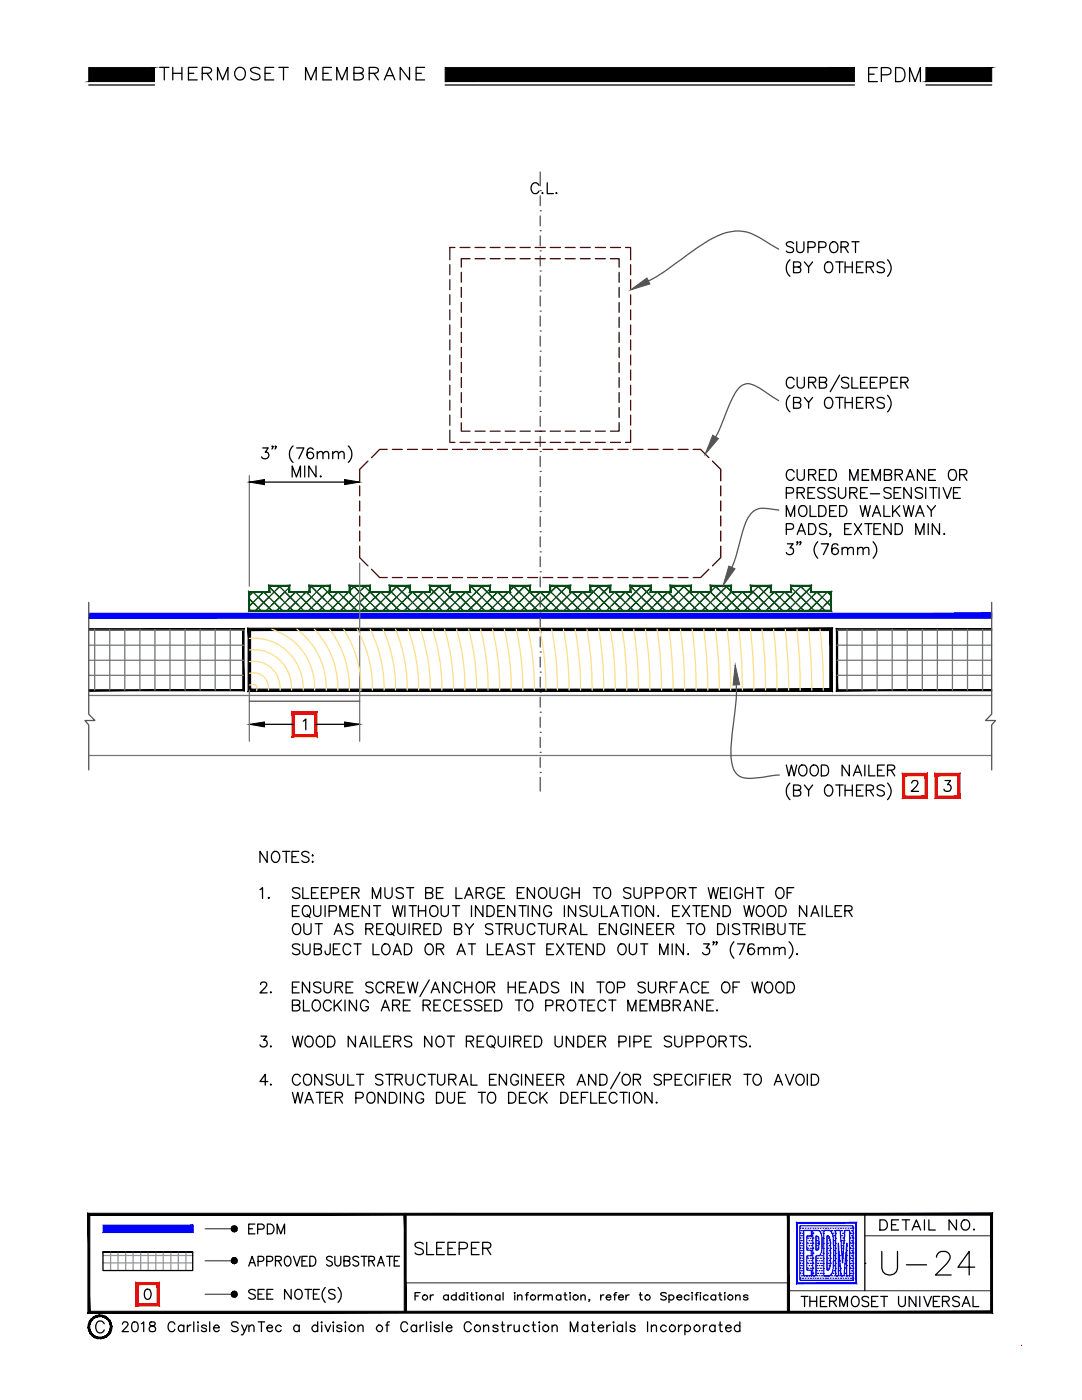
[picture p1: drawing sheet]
<svg xmlns="http://www.w3.org/2000/svg" width="216mm" height="279mm" viewBox="0 0 216 279" stroke-linecap="round" stroke-linejoin="round" font-family="sans-serif">
<defs><g id="words">
<text font-size="8.8" x="174.6" y="255.8">U-24</text>
<text font-size="6.2" x="172.2" y="17.6">EPDM</text>
<g font-size="5.7">
<text x="30.7" y="17.3">THERMOSET MEMBRANE</text>
<text x="81.5" y="251.5">SLEEPER</text>
</g>
<text font-size="5.3" x="158.7" y="262.1">THERMOSET UNIVERSAL</text>
<g font-size="4.9">
<text x="48.3" y="247.3">EPDM</text>
<text x="174.3" y="246.6">DETAIL NO.</text>
</g>
</g></defs>
<!-- layer: BORDER -->
<path d="M80.9 256h76.4M157.3 257.6h40.6M172.6 246.6h25.3" fill="none" stroke="#545454" stroke-width=".25"/>
<!-- layer: SOLID -->
<g fill="#000" stroke="#000" stroke-width=".2">
<path d="M17.7 13.5v2.8l13.1-2.8zM17.7 16.3l13.1-2.8v2.8z"/>
<path d="M88.8 13.5v2.8l81.7-2.8zM88.8 16.3l81.7-2.8v2.8z"/>
<path d="M184.8 16.3h13.1v-2.8zM184.8 13.5h13.1l-13.1 2.8z"/>
</g>
<!-- layer: 0 -->
<g fill="none" stroke="#000" stroke-width=".25">
<path d="M17.7 17h13.1M88.8 17h81.7M184.8 17h13.1M20.5 249.9h18v3.7h-18zM80.9 242.3v13.7M82.8 258.6h.7M83.8 258h-1v1.4M85.9 258.4v1M86.5 258.4a.52 .52 0 0 0-.6 .5M89.5 258.6a.53 .53 0 0 0-.8-.1 .53 .53 0 0 0 0 .8 .53 .53 0 0 0 .8-.1M89.5 258.4v1M91 258.6a.53 .53 0 0 0-.8-.1 .53 .53 0 0 0 0 .8 .53 .53 0 0 0 .8-.1"/>
<path d="M91 258v1.4M92.6 258.6a.53 .53 0 0 0-.8-.1 .53 .53 0 0 0 0 .8 .53 .53 0 0 0 .8-.1M92.6 258v1.4M93.2 258h.2zM93.3 258.4v1M93.9 258.4h.5M94.1 258l.1 1.4h.3M95 258h.2zM95.1 258.4v1M97.3 258.7l.3-.3 .5 .1v.9M97.3 258.4v1M99.8 258.6a.51 .51 0 0 0-.8 0 .51 .51 0 0 0 0 .7 .51 .51 0 0 0 .8-.1"/>
<path d="M99.8 258.4v1M100.4 258v1.4M102.6 258h.2zM102.7 258.4v1M103.3 258.7l.2-.2a.38 .38 0 0 1 .7 .2v.7M103.3 258.4v1M104.8 258.4h.6M105.5 258h-.3l-.1 .2v1.2M107.4 258.4v1M108 258.4a.52 .52 0 0 0-.6 .5M108.5 258.7l.2-.2a.38 .38 0 0 1 .7 .2v.7M108.5 258.4v1"/>
<path d="M109.4 258.7l.3-.3 .4 .1 .1 .9M111.9 258.6a.51 .51 0 0 0-.8 0 .51 .51 0 0 0 0 .7 .51 .51 0 0 0 .8-.1M111.9 258.4v1M112.5 258.4h.6M112.7 258v1.2l.1 .2h.4M113.7 258h.1zM113.8 258.4v1M115.9 258.7l.4-.3 .4 .1 .1 .9M115.9 258.4v1M117.7 259.4h-.2h.2l-.2 .3M119.9 258.4v1M120.5 258.4a.57 .57 0 0 0-.6 .5"/>
<path d="M121 258.9h.9a.47 .47 0 0 0-.5-.5 .47 .47 0 0 0-.4 .5v.1a.51 .51 0 0 0 .4 .4 .51 .51 0 0 0 .5-.2M122.4 258.4h.6M123.1 258h-.4v.2v1.2M123.4 258.9h1a.51 .51 0 0 0-.7-.4 .51 .51 0 0 0-.3 .7 .51 .51 0 0 0 .8 .2l.2-.2M124.9 258.4v1M125.5 258.4a.57 .57 0 0 0-.6 .5M127.6 258.4h.5M127.8 258v1.2l.1 .2h.3M132.9 258.2l-.3-.2h-.6l-.2 .2 .2 .3 .8 .3 .1 .4a.77 .77 0 0 1-1.1 0M133.5 258.6a.53 .53 0 0 1 .8-.1 .53 .53 0 0 1 0 .8 .53 .53 0 0 1-.8-.1M133.5 258.4v1.6M135.1 258.9h.9a.51 .51 0 0 0-.6-.4 .51 .51 0 0 0-.3 .7 .51 .51 0 0 0 .8 .2l.1-.2"/>
<path d="M137.5 258.6a.53 .53 0 0 0-.8-.1 .53 .53 0 0 0 0 .8 .53 .53 0 0 0 .8-.1M138.1 258v.1zM138.1 258.4v1M138.7 258.4h.5M139.3 258h-.3v.2v1.2M139.8 258v.1zM139.8 258.4v1M141.3 258.6a.51 .51 0 0 0-.8 0 .51 .51 0 0 0 0 .7 .51 .51 0 0 0 .8-.1M142.8 258.6a.53 .53 0 0 0-.8-.1 .53 .53 0 0 0 0 .8 .53 .53 0 0 0 .8-.1M142.8 258.4v1M143.4 258.4h.5M143.7 258v1.2v.2h.3"/>
<path d="M144.6 258v.1zM144.6 258.4v1M146.8 258.7l.2-.2a.38 .38 0 0 1 .7 .2v.7M146.8 258.4v1M149.2 258.6a.56 .56 0 0 0-.8 0l.2 .3 .6 .1v.2a.56 .56 0 0 1-.8 0"/>
<circle cx="84.8" cy="258.9" r=".52"/>
<circle cx="96.2" cy="258.9" r=".52"/>
<circle cx="106.4" cy="258.9" r=".52"/>
<circle cx="114.9" cy="258.9" r=".52"/>
<circle cx="129.2" cy="258.9" r=".52"/>
<circle cx="145.7" cy="258.9" r=".52"/>
</g>
<!-- layer: BORDER -->
<g fill="#000" stroke="#000" stroke-width=".2">
<path d="M17.5 242.1l.4 .4 180.1-.4zM17.9 242.5l180.1-.4-.3 .4zM198 242.1l-.3 .4 .3 19.6zM197.7 242.5l.3 19.6-.3-.4zM17.5 262.1h180.5l-.3-.4zM17.5 262.1l.4-.4h179.8zM17.5 242.1v20l.4-.4zM17.5 242.1l.4 .4v19.2z"/>
<path d="M80.7 242.3l.3 19.6v-19.6zM80.7 242.3l.3 19.6h-.3z"/>
<path d="M157.1 242.3l.4 19.6v-19.6zM157.1 242.3l.4 19.6h-.4z"/>
</g>
<path d="M172.6 242.3v15.3" fill="none" stroke="#000" stroke-width=".25"/>
<!-- layer: NOTES -->
<g fill="#f00" stroke="#f00" stroke-width=".2">
<path d="M27.6 256.4h3.7l.5-.5zM27.1 255.9h4.7l-4.2 .5zM27.1 255.9l.5 4.3v-3.8zM27.1 255.9l.5 4.3-.5 .4zM27.6 260.2l-.5 .4 4.2-.4zM27.1 260.6l4.2-.4 .5 .4zM31.3 256.4v3.8l.5 .4zM31.3 256.4l.5-.5v4.7z"/>
<path d="M180.5 154.8h4.1l.5-.5zM180.1 154.3h5l-4.6 .5zM180.1 154.3l.4 4.6v-4.1zM180.1 154.3l.4 4.6-.4 .4zM180.5 158.9l-.4 .4 4.5-.4zM180.1 159.3l4.5-.4 .5 .4zM184.6 154.8v4.1l.5 .4zM185.1 154.3v5l-.5-4.5z"/>
<path d="M58.7 142.6h4.1l.5-.5zM58.3 142.1h5l-4.6 .5zM58.3 142.1l.4 4.5v-4zM58.3 142.1l.4 4.5-.4 .5zM58.7 146.6l-.4 .5 4.5-.5zM58.3 147.1l4.5-.5 .5 .5zM62.8 142.6v4l.5 .5zM63.3 142.1v5l-.5-4.5z"/>
<path d="M187 154.8h4.1l.5-.5zM186.6 154.3h5l-4.6 .5zM186.6 154.3l.4 4.6v-4.1zM186.6 154.3l.4 4.6-.4 .4zM186.6 159.3l4.5-.4h-4.1zM186.6 159.3l4.5-.4 .5 .4zM191.1 154.8v4.1l.5 .4zM191.1 154.8l.5-.5v5z"/>
</g>
<g fill="none" stroke="#000" stroke-width=".25">
<path d="M107.5 37a.81 .81 0 0 0-.9-.5 .81 .81 0 0 0-.6 .8 .95 .95 0 0 0 .2 1 .95 .95 0 0 0 1 .3l.3-.5M108.3 38.4l-.2 .2h.2M109.2 36.5v2.1h1.2M111 38.4v.2h.1M157.6 51.8a2.23 2.23 0 0 0 0 3.3M158.3 48.6a.8 .8 0 0 0-.7-.4 .8 .8 0 0 0-.7 .6l.2 .3 .8 .3a.52 .52 0 0 1 .4 .4 .52 .52 0 0 1-.2 .5 1.04 1.04 0 0 1-1.2-.2M158.3 53.3l1.3-.1a.51 .51 0 0 0 0-.8l-1.3-.1v2.1h1a.57 .57 0 0 0 .5-.5 .57 .57 0 0 0-.5-.6M159 48.2v1.6a.73 .73 0 0 0 .7 .6 .73 .73 0 0 0 .7-.6v-1.6M160.5 52.3l.8 1 .9-1M161.2 49.4h1a.57 .57 0 0 0 .5-.6 .57 .57 0 0 0-.5-.6h-1v2.2M161.3 53.3v1.1M163.4 49.4h.9a.57 .57 0 0 0 .5-.6 .57 .57 0 0 0-.5-.6h-.9v2.2"/>
<path d="M164.7 52.6a.8 .8 0 0 1 1-.3 .8 .8 0 0 1 .5 .8 .95 .95 0 0 1-.2 1 .95 .95 0 0 1-1.1 .2 1.34 1.34 0 0 1-.2-1.7zM165.7 48.6l.5-.4a1.12 1.12 0 0 1 1 .9 1.12 1.12 0 0 1-.4 1.2 1.03 1.03 0 0 1-1.2-.4 1.03 1.03 0 0 1 .1-1.3zM166.8 52.3h1.4M167.5 52.3v2.1M167.8 49.3h1a.58 .58 0 0 0 .5-.6l-.5-.5h-1v2.2M168.5 49.3l.8 1.1M168.6 52.3v2.1M168.6 53.3h1.5M170 48.2h1.4M170.1 52.3v2.1M170.7 48.2v2.2M170.9 53.3h.8"/>
<path d="M172.2 52.3h-1.3v2.1h1.3M172.9 53.3l1.2-.1a.51 .51 0 0 0 0-.8l-1.2-.1v2.1M173.6 53.3l.7 1.1M176.5 52.6a.82 .82 0 0 0-1.5 .2l.2 .3 .8 .3a.52 .52 0 0 1 .5 .4 .52 .52 0 0 1-.3 .5 1.04 1.04 0 0 1-1.2-.2M177.1 51.8a2.23 2.23 0 0 1 0 3.3M157.6 78.9a2.23 2.23 0 0 0 0 3.3M158.5 75.8a.81 .81 0 0 0-.9-.5 .81 .81 0 0 0-.7 .8 .96 .96 0 0 0 .2 1 .96 .96 0 0 0 1 .3l.4-.5M159.1 75.3v1.6a.73 .73 0 0 0 .7 .6 .73 .73 0 0 0 .7-.6v-1.6M160.5 79.3l.8 1 .9-1M161.3 76.3h1a.51 .51 0 0 0 .4-.8l-.4-.2h-1v2.2M162.1 76.3l.7 1.2M163.5 76.3h.9a.51 .51 0 0 0 .4-.8l-.4-.2h-.9v2.2h.9a.57 .57 0 0 0 .6-.6 .57 .57 0 0 0-.6-.6"/>
<path d="M164.9 79.4a.99 .99 0 0 1 1.2 .4 .99 .99 0 0 1-.1 1.2 .79 .79 0 0 1-.9 .5 .79 .79 0 0 1-.6-.9 1.2 1.2 0 0 1 .4-1.2zM166.8 79.3h1.4M167.5 74.9l-1.8 3.3M167.5 79.3v2.2M168.6 79.3v2.2M169.3 75.6a.82 .82 0 0 0-1.4 .2l.2 .3 .9 .3a.52 .52 0 0 1 .3 .5 .52 .52 0 0 1-.2 .5 1.04 1.04 0 0 1-1.2-.2M170 75.3v2.2h1.2M170.1 79.3v2.2M171.7 76.3h.9M172.2 79.3h-1.3v2.2h1.3M173.1 75.3h-1.4v2.2h1.4M173.7 76.3h.8"/>
<path d="M175 75.3h-1.3v2.2h1.3M175.7 76.4l1.2-.1a.58 .58 0 0 0 0-.9l-1.2-.1v2.2M176.5 79.6a.82 .82 0 0 0-1.5 .2 2.04 2.04 0 0 0 1.4 .8l.1 .6a.97 .97 0 0 1-1.5 0M177.1 78.9a2.23 2.23 0 0 1 0 3.3M177.8 76.3h.8M179.1 75.3h-1.3v2.2h1.3M179.8 76.3h.9a.51 .51 0 0 0 .4-.8l-.4-.2h-.9v2.2M180.5 76.3l.7 1.2M49.8 96.2h22M52.4 89.4h1.1l-.6 .8a.68 .68 0 0 1 .8 .8 .68 .68 0 0 1-1 .6l-.4-.2-.1-.2M54.5 89.1h-.3h.3l-.3 .5M55.1 89.1h-.2h.2l-.2 .5"/>
<path d="M58.3 95.2v-2.2l.9 2.2 .8-2.2v2.2M58.5 89a2.19 2.19 0 0 0 0 3.3M59.2 89.4h1.4l-1 2.2M60.8 93v2.2M62.5 89.7a.6 .6 0 0 0-.9-.2 1.71 1.71 0 0 0 0 2 .66 .66 0 0 0 .9-.3 .66 .66 0 0 0-.4-.9 .66 .66 0 0 0-.8 .5M63 93v2.2l-1.4-2.2v2.2M63.3 90.5l.5-.4 .6 .1v1.4M63.3 90.1v1.5M64 95v.2l.1-.1M64.4 90.5l.6-.4 .5 .1 .1 1.4M66.4 90.5l.5-.4 .6 .1v1.4M66.4 90.1v1.5"/>
<path d="M67.5 90.5l.5-.4 .6 .1 .1 1.4M69.5 89a2.19 2.19 0 0 1 0 3.3M156.9 98.4l1.2-.1a.58 .58 0 0 0 0-.9l-1.2-.1v2.2M158.3 80.3l1.3-.1 .2-.3-.1-.4-.4-.2h-1v2.2h1a.57 .57 0 0 0 .5-.6 .57 .57 0 0 0-.5-.6M158.5 94.2a.81 .81 0 0 0-.9-.5 .81 .81 0 0 0-.7 .8 .95 .95 0 0 0 .2 1 .95 .95 0 0 0 1 .2l.4-.4M159.1 93.7v1.5a.72 .72 0 0 0 .7 .7 .72 .72 0 0 0 .7-.7v-1.5M159.1 98.3h.9l.4-.2a.5 .5 0 0 0-.1-.7l-1.2-.1v2.2M159.8 98.3l.7 1.2M161.2 98.3h.9M161.3 94.7h1a.58 .58 0 0 0 .5-.6l-.2-.3-.3-.1h-1v2.2M161.3 80.3v1.2M162.1 94.7l.7 1.2"/>
<path d="M162.6 97.3h-1.4v2.2h1.4M163.5 94.7h.8M164.6 97.6a.83 .83 0 0 0-1.4 .2l.4 .4 .6 .2a.55 .55 0 0 1 .2 .9 .97 .97 0 0 1-1.2-.2M164.8 93.7h-1.3v2.2h1.3M165.5 93.7h.7a1.15 1.15 0 0 1 .7 1.1 1.15 1.15 0 0 1-.7 1.1h-.7zM166.7 97.6a.82 .82 0 0 0-1.5 .2l.5 .4 .6 .2a.52 .52 0 0 1 .4 .4 .52 .52 0 0 1-.2 .5 .9 .9 0 0 1-1.3-.2M167.3 97.3v1.5a.72 .72 0 0 0 .7 .7 .72 .72 0 0 0 .8-.7v-1.5M168.6 80.3h1.5M169.6 95.9v-2.2l.8 2.2 .8-2.2v2.2M169.6 98.3h.9l.4-.2a.5 .5 0 0 0-.1-.7l-1.2-.1v2.2M170.3 98.3l.7 1.2M170.9 80.3h.8"/>
<path d="M171.7 98.3h.9M172.1 94.7h.8M172.9 80.3l1.2-.1 .2-.3-.1-.4-.4-.2h-.9v2.2M173.1 97.3h-1.4v2.2h1.4M173.4 93.7h-1.3v2.2h1.3M173.6 80.3l.7 1.2M173.7 98.5h1.8M174 95.9v-2.2l.8 2.2 .9-2.2v2.2M176.5 94.7l1.2-.1a.47 .47 0 0 0 0-.8l-1.2-.1v2.2l1.2-.2a.56 .56 0 0 0 .2-.6 .56 .56 0 0 0-.5-.4M177.8 97.6a.82 .82 0 0 0-1.4 .2l.4 .4 .6 .2a.55 .55 0 0 1 .2 .9 .9 .9 0 0 1-1.2-.2M178.4 98.3h.9M178.6 94.7l1.2-.1a.47 .47 0 0 0 0-.8l-1.2-.1v2.2"/>
<path d="M179.3 94.7l.8 1.2M179.8 97.3h-1.4v2.2h1.4M180.8 95.9l.8-2.2 .8 2.2M181.1 95.2h1M181.8 97.3v2.2l-1.4-2.2v2.2M184.1 97.6a.82 .82 0 0 0-1.5 .2l.5 .4 .6 .2a.52 .52 0 0 1 .4 .4 .52 .52 0 0 1-.2 .5 .9 .9 0 0 1-1.3-.2M184.5 93.7v2.2l-1.4-2.2v2.2M184.7 97.3v2.2M185.3 94.7h.9M185.5 97.3h1.5M186.2 97.3v2.2M186.7 93.7h-1.4v2.2h1.4"/>
<path d="M187.4 97.3v2.2M188.2 97.3l.8 2.2 .8-2.2M189.4 94a.8 .8 0 0 1 .9-.3 .8 .8 0 0 1 .6 .8 .93 .93 0 0 1-.2 1.1 .93 .93 0 0 1-1.1 .1 1.44 1.44 0 0 1-.2-1.7zM190.3 98.3h.8M191.5 94.7l1.2-.1a.47 .47 0 0 0 0-.8l-1.2-.1v2.2M191.6 97.3h-1.3v2.2h1.3M192.2 94.7l.7 1.2M156.9 103.1v-2.2l.8 2.2 .9-2.2v2.2M156.9 105.6l1.2-.1a.56 .56 0 0 0 .2-.6 .56 .56 0 0 0-.5-.4h-.9v2.2M157.1 108.5h1.2l-.7 .8a.72 .72 0 0 1 .7 1 .72 .72 0 0 1-1.2 .3l-.2-.3M159.1 106.7l.8-2.2 .8 2.2M159.2 108.2l-.1 .1-.1-.1h.2l-.2 .5"/>
<path d="M159.4 105.9h1M159.6 101.2a.8 .8 0 0 1 .9-.3 .8 .8 0 0 1 .5 .8 .93 .93 0 0 1-.2 1.1 .93 .93 0 0 1-1 .1 1.3 1.3 0 0 1-.2-1.7zM159.8 108.2l-.1 .1-.1-.1h.2l-.2 .5M161.3 104.5h.8a1.15 1.15 0 0 1 .7 1.1 1.15 1.15 0 0 1-.7 1.1h-.8zM161.6 100.9v2.2h1.3M163.2 108.1a2.23 2.23 0 0 0 0 3.3M163.4 100.9h.7a1.15 1.15 0 0 1 .8 1.1 1.15 1.15 0 0 1-.8 1.1h-.7zM163.9 108.5h1.4l-1 2.2M164.9 104.8a.82 .82 0 0 0-1.4 .2 1.35 1.35 0 0 0 1.2 .7l.2 .3v.4a.97 .97 0 0 1-1.4 0M165.5 101.9h.9M165.7 106.6h-.2l.2-.1v.1l-.2 .5M166.9 100.9h-1.4v2.2h1.4"/>
<path d="M167.2 108.8a.64 .64 0 0 0-1.2 .1 1.61 1.61 0 0 0 .3 1.7 .68 .68 0 0 0 1-.3 .68 .68 0 0 0-.5-1 .68 .68 0 0 0-.8 .7M167.5 100.9h.7a1.15 1.15 0 0 1 .8 1.1 1.15 1.15 0 0 1-.8 1.1h-.7zM168 109.6a.73 .73 0 0 1 1.1-.3v1.4M168 109.2v1.5M168.5 105.5h.8M169.1 109.6a.79 .79 0 0 1 1.1-.3l.1 1.4M169.9 104.5h-1.4v2.2h1.4M170.5 104.5l1.4 2.2M171.1 109.6a.73 .73 0 0 1 1-.3l.1 1.4M171.1 109.2v1.5M171.6 100.9l.5 2.2 .5-2.2 .6 2.2 .5-2.2M171.9 104.5l-1.4 2.2"/>
<path d="M172.2 109.6a.79 .79 0 0 1 1.1-.3l.1 1.4M172.6 104.5h1.4M173.3 104.5v2.2M174.1 103.1l.8-2.2 .8 2.2M174.2 108.1a2.23 2.23 0 0 1 0 3.3M174.4 102.3h1M174.4 105.5h.8M175.7 104.5h-1.3v2.2h1.3M176.4 100.9v2.2h1.2M177.8 104.5v2.2l-1.4-2.2v2.2M178.1 100.9v2.2M178.6 104.5h.7a1.15 1.15 0 0 1 .8 1.1 1.15 1.15 0 0 1-.8 1.1h-.7z"/>
<path d="M178.6 101.8l.9 1.3M179.5 100.9l-1.4 1.4M180.3 100.9l.5 2.2 .5-2.2 .5 2.2 .5-2.2M182.7 103.1l.9-2.2 .8 2.2M182.7 106.7v-2.2l.9 2.2 .8-2.2v2.2M183.1 102.3h1M185 100.9l.8 1 .9-1M185.2 104.5v2.2M185.8 101.9v1.2M187.5 104.5v2.2l-1.5-2.2v2.2M188.4 106.5l-.1 .1h.2M51.7 144.6h6.8"/>
<path d="M60.5 143.9l.5-.4v2.2M63 144.6h8.8M156.9 152.7l.5 2.1 .5-2.1 .6 2.1 .5-2.1M157.6 156.3a2.23 2.23 0 0 0 0 3.3M158.3 157.7l1.3-.1a.47 .47 0 0 0 0-.8l-1.3-.1v2.2l1.3-.2a.58 .58 0 0 0 0-.9l-.3-.1M159.6 153a.8 .8 0 0 1 .9-.3 .8 .8 0 0 1 .5 .8 1.03 1.03 0 0 1-1 1.3l-.2-.1a1.3 1.3 0 0 1-.2-1.7zM160.5 156.7l.8 1 .9-1M161.3 157.7v1.2M161.9 153a.8 .8 0 0 1 .9-.3 .8 .8 0 0 1 .5 .8 .95 .95 0 0 1-.2 1 .95 .95 0 0 1-1 .2 1.3 1.3 0 0 1-.2-1.7zM163.9 152.7h.7a1.15 1.15 0 0 1 .8 1.1 1.15 1.15 0 0 1-.8 1h-.7zM164.9 156.8a.98 .98 0 0 1 1.2 .3 .98 .98 0 0 1-.1 1.2 .78 .78 0 0 1-.9 .6 .78 .78 0 0 1-.6-.9 1.2 1.2 0 0 1 .4-1.2zM166.8 156.7h1.4"/>
<path d="M167.5 156.7v2.2M168.6 156.7v2.2M168.6 157.7h1.5M169.5 152.7v2.1l-1.5-2.1v2.1M170.1 156.7v2.2M170.3 154.8l.8-2.1 .8 2.1M170.6 154.1h1M170.9 157.7h.8M172.2 156.7h-1.3v2.2h1.3M172.6 152.7v2.1M172.9 157.7l1.2-.1a.47 .47 0 0 0 0-.8l-1.2-.1v2.2M173.4 152.7v2.1h1.2"/>
<path d="M173.6 157.7l.7 1.2M175.1 153.7h.9M176.5 152.7h-1.4v2.1h1.4M176.5 157a.79 .79 0 0 0-.8-.4 .79 .79 0 0 0-.7 .6l.4 .4a1.14 1.14 0 0 1 1.1 .6v.3a.89 .89 0 0 1-1.5 0M177.1 153.7h.9a.58 .58 0 0 0 .5-.6l-.2-.3-.3-.1h-.9v2.1M177.1 156.3a2.23 2.23 0 0 1 0 3.3M177.8 153.7l.7 1.1M181.9 156.3l.2-.4 .2-.1h.5l.3 .2a.73 .73 0 0 1-.2 .9l-1.1 1h1.5M188.6 155.8h1.1l-.6 .8a.7 .7 0 0 1 .7 .8 .7 .7 0 0 1-.9 .5l-.3-.1-.2-.3M51.9 177.5l.5-.3v2.1M53.3 169.9v2.2l-1.4-2.2v2.2M53.7 179.1l-.2 .1 .2 .1v-.1"/>
<path d="M54.6 170a.98 .98 0 0 1 1.1 .4 .98 .98 0 0 1 0 1.2 .72 .72 0 0 1-1.1 .4 1.28 1.28 0 0 1 0-2zM56.4 169.9h1.4M57.1 169.9v2.2M58.3 171h.8M59.6 169.9h-1.3v2.2h1.3M59.8 177.4a.86 .86 0 0 0-1.5 .3l.5 .4 .6 .2a.55 .55 0 0 1 .2 .9 .97 .97 0 0 1-1.3-.2M60.4 177.2v2.1h1.3M61.7 170.3a.79 .79 0 0 0-.8-.4 .79 .79 0 0 0-.7 .6l.4 .3a1.14 1.14 0 0 1 1.1 .7v.3a.89 .89 0 0 1-1.5 0M62.2 178.2h.8M62.3 172h.2l-.1 .1zM62.4 170.6l.1 .2h-.1zM63.5 177.2h-1.3v2.1h1.3"/>
<path d="M64.1 178.2h.9M65.5 177.2h-1.4v2.1h1.4M66.1 178.3h.9l.3-.1 .2-.3a.6 .6 0 0 0-.5-.7h-.9v2.1M68.3 178.2h.8M69.6 177.2h-1.3v2.1h1.3M70.2 178.2h.9l.5-.2a.5 .5 0 0 0-.2-.8h-1.2v2.1M70.9 178.2l.7 1.1M74.3 179.3v-2.1l.9 2.1 .8-2.1v2.1M76.8 177.2v1.5a.72 .72 0 0 0 .7 .6 .72 .72 0 0 0 .7-.6v-1.5M80.5 177.4a.82 .82 0 0 0-1.4 .3l.4 .4 .6 .2a.52 .52 0 0 1 .4 .3 .52 .52 0 0 1-.2 .6 .9 .9 0 0 1-1.2-.2M81.1 177.2h1.5M81.8 177.2v2.1"/>
<path d="M84.9 178.2h1a.51 .51 0 0 0 .3-.8l-.3-.2h-1v2.1h1a.57 .57 0 0 0 .5-.6 .57 .57 0 0 0-.5-.5M87.1 178.2h.8M88.4 177.2h-1.3v2.1h1.3M91 177.2v2.1h1.2M92.7 179.3l.9-2.1 .8 2.1M93.1 178.6h1M95 178.2h.9l.5-.2a.5 .5 0 0 0-.2-.8h-1.2v2.1M95.7 178.2l.7 1.1M98.7 177.7a.78 .78 0 0 0-.9-.5 .78 .78 0 0 0-.6 .8 .95 .95 0 0 0 .2 1 .95 .95 0 0 0 1 .2l.3-.4v-.3h-.5M99.3 178.2h.8M100.7 177.2h-1.4v2.1h1.4M103.2 178.2h.9"/>
<path d="M104.6 177.2h-1.4v2.1h1.4M106.7 177.2v2.1l-1.5-2.1v2.1M107.7 177.4a.8 .8 0 0 1 .9-.2 .8 .8 0 0 1 .5 .8 .95 .95 0 0 1-.2 1 .95 .95 0 0 1-1 .2 1.3 1.3 0 0 1-.2-1.8zM109.7 177.2v1.5a.72 .72 0 0 0 .8 .6 .72 .72 0 0 0 .7-.6v-1.5M113.5 177.7a.78 .78 0 0 0-.9-.5 .78 .78 0 0 0-.6 .8 .95 .95 0 0 0 .2 1 .95 .95 0 0 0 1 .2l.3-.4v-.3h-.5M114.1 178.2h1.5M114.1 177.2v2.1M115.6 177.2v2.1M118.4 177.2h1.4M119.1 177.2v2.1M120.4 177.4a.8 .8 0 0 1 .9-.2 .8 .8 0 0 1 .5 .8 .93 .93 0 0 1-.1 1 .93 .93 0 0 1-1.1 .2 1.3 1.3 0 0 1-.2-1.8zM125.9 177.4a.82 .82 0 0 0-1.5 .3l.5 .4 .5 .2a.52 .52 0 0 1 .5 .3 .52 .52 0 0 1-.2 .6 .9 .9 0 0 1-1.3-.2"/>
<path d="M126.5 177.2v1.5a.72 .72 0 0 0 .7 .6 .72 .72 0 0 0 .7-.6v-1.5M128.7 178.3l1.3-.1a.58 .58 0 0 0 0-1h-1.3v2.1M130.9 178.3l1.2-.1a.58 .58 0 0 0 0-1h-1.2v2.1M133.3 177.4a.8 .8 0 0 1 .9-.2 .8 .8 0 0 1 .5 .8 1.03 1.03 0 0 1-1 1.3l-.2-.1a1.3 1.3 0 0 1-.2-1.8zM135.4 178.2h.9a.51 .51 0 0 0 .4-.8l-.4-.2h-.9v2.1M136.1 178.2l.7 1.1M137.5 177.2h1.5M138.2 177.2v2.1M141.3 177.2l.5 2.1 .5-2.1 .5 2.1 .6-2.1M143.8 178.2h.8M145.1 177.2h-1.3v2.1h1.3M145.7 177.2v2.1"/>
<path d="M148.1 177.7a.78 .78 0 0 0-.9-.6 .78 .78 0 0 0-.6 .9 1.03 1.03 0 0 0 1 1.3 .74 .74 0 0 0 .5-.8h-.5M148.7 178.2h1.5M148.7 177.2v2.1M150.2 177.2v2.1M151 177.2h1.4M151.7 177.2v2.1M155 177.4a.8 .8 0 0 1 .9-.2 .8 .8 0 0 1 .5 .8 1.03 1.03 0 0 1-1 1.3l-.2-.1a1.3 1.3 0 0 1-.2-1.8zM157.1 178.2h.8M158.4 177.2h-1.3v2.1M52 196.5l.1-.3a.75 .75 0 0 1 1 0 .65 .65 0 0 1-.2 .9l-1 1h1.4M54 197.9v.2l.2-.1M58.3 181.8h.9"/>
<path d="M58.3 197h.9M58.6 184.6a.8 .8 0 0 1 .9-.2 .8 .8 0 0 1 .5 .8 .91 .91 0 0 1-.2 1 .91 .91 0 0 1-1 .2 1.3 1.3 0 0 1-.2-1.8zM59.7 180.7h-1.4v2.2h1.4M59.7 196h-1.4v2.1h1.4M59.8 188.7a.86 .86 0 0 0-1.5 .2l.5 .4 .6 .2a.55 .55 0 0 1 .2 .9 .97 .97 0 0 1-1.3-.2M60.4 188.4v1.5a.72 .72 0 0 0 .7 .6 .72 .72 0 0 0 .8-.6v-1.5M60.6 199.6v2.1h1.2M60.6 184.3v1.6a.72 .72 0 0 0 .8 .6 .72 .72 0 0 0 .7-.6v-1.6M60.7 180.8a1 1 0 0 1 1.2 .4 1 1 0 0 1 0 1.2 .79 .79 0 0 1-1 .5 .79 .79 0 0 1-.6-.8 1.33 1.33 0 0 1 .4-1.3zM61.3 182.5l.6 .6M61.8 196v2.1l-1.5-2.1v2.1M62.5 199.9a.8 .8 0 0 1 .9-.3 .8 .8 0 0 1 .5 .8 .95 .95 0 0 1-.2 1 .95 .95 0 0 1-1 .2 1.3 1.3 0 0 1-.2-1.7z"/>
<path d="M62.6 180.7v1.6a.72 .72 0 0 0 .7 .6 .72 .72 0 0 0 .7-.6v-1.6M62.7 189.4h.9a.58 .58 0 0 0 .5-.6l-.2-.3-1.2-.1v2.1l1.2-.1a.58 .58 0 0 0 0-.9l-.3-.1M62.9 184.3h1.4M63.6 184.3v2.2M64 196.3a.82 .82 0 0 0-1.4 .2l.4 .4a1.14 1.14 0 0 1 1 .6v.3a.89 .89 0 0 1-1.4 0M64.7 196v1.5a.72 .72 0 0 0 .7 .7 .72 .72 0 0 0 .7-.7v-1.5M64.9 180.7v2.2M65.7 181.8h1.2a.58 .58 0 0 0 0-1l-1.2-.1v2.2M65.9 188.4v1.6a.53 .53 0 0 1-.9 .4l-.1-.6M66.5 189.4h.8M66.7 186.5l.8-2.2 .8 2.2M66.7 199.6v2.1"/>
<path d="M66.9 197l1.2-.1a.47 .47 0 0 0 0-.8l-1.2-.1v2.1M67 185.8h1M67.6 197l.7 1.1M67.8 182.9v-2.2l.9 2.2 .8-2.2v2.2M67.8 188.4h-1.3v2.1h1.3M68.1 199.6l-1.4 1.4M68.8 199.6v2.1M69.1 197h.8M70 188.9a.78 .78 0 0 0-.9-.5 .78 .78 0 0 0-.6 .8 1.03 1.03 0 0 0 1 1.3l.5-.5M70.3 181.8h.8M70.4 184.6a.82 .82 0 0 0-1.4 .3 1.35 1.35 0 0 0 1.2 .7l.2 .3v.3a.97 .97 0 0 1-1.4 0M70.4 196h-1.3v2.1h1.3"/>
<path d="M70.6 188.4h1.5M71.1 199.6v2.1l-1.4-2.1v2.1M71.3 188.4v2.1M71.6 180.7h-1.3v2.2h1.3M73 185.4h.9a.51 .51 0 0 0 .4-.8l-.4-.3h-.9v2.2M73.7 180.7v2.2l-1.4-2.2v2.2M73.7 185.4l.7 1.1M74.4 188.4v2.1h1.3M74.4 196.3a.82 .82 0 0 0-1.4 .2l.2 .3 .8 .3a.55 .55 0 0 1 .2 .9 .9 .9 0 0 1-1.2-.2M74.5 180.7h1.5M75.2 185.4h.8M75.2 180.7v2.2"/>
<path d="M76.5 184.3h-1.3v2.2h1.3M76.6 188.5a1.03 1.03 0 0 1 1.2 .4 1.03 1.03 0 0 1-.2 1.3 .79 .79 0 0 1-.9 .3 .79 .79 0 0 1-.5-.8 1.2 1.2 0 0 1 .4-1.2zM76.6 196.5a.81 .81 0 0 0-.9-.5 .81 .81 0 0 0-.7 .8 .95 .95 0 0 0 .2 1 .95 .95 0 0 0 1.1 .2l.3-.4M77.2 197l1.3-.1 .1-.3-.1-.4-.4-.2h-.9v2.1M77.3 184.6a.8 .8 0 0 1 .9-.2 .8 .8 0 0 1 .6 .8 .91 .91 0 0 1-.3 1.1 .91 .91 0 0 1-1.2-.1 1.45 1.45 0 0 1 0-1.6zM77.9 197l.7 1.1M78 186.1l.6 .6M78.3 180.7l.5 2.2 .5-2.2 .6 2.2 .5-2.2M78.5 190.5l.8-2.1 .8 2.1M78.8 189.8h1M79.3 184.3v1.6a.72 .72 0 0 0 .8 .6 .72 .72 0 0 0 .7-.6v-1.6M79.3 197h.9"/>
<path d="M80.7 188.4h.7a1.15 1.15 0 0 1 .8 1 1.15 1.15 0 0 1-.8 1.1h-.7zM80.7 196h-1.4v2.1h1.4M80.8 180.7v2.2M81.3 196l.5 2.1 .6-2.1 .5 2.1 .5-2.1M81.6 180.7h1.5M81.6 184.3v2.2M81.8 199.6h-1.3v2.1h1.3M82.4 180.7v2.2M82.4 185.4l1.3-.1 .2-.4-.1-.3-.4-.3h-1v2.2M83.2 185.4l.7 1.1M83.5 181.8h1.4M83.5 180.7v2.2"/>
<path d="M84.6 185.4h.8M84.9 180.7v2.2M85 188.7a.8 .8 0 0 1 .9-.3 .8 .8 0 0 1 .6 .8 1.03 1.03 0 0 1-1.1 1.3l-.2-.1a1.3 1.3 0 0 1-.2-1.7zM85.7 195.6l-1.9 3.3M86 184.3h-1.4v2.2h1.4M86 198.1l.9-2.1 .8 2.1M86.2 180.8a1.08 1.08 0 0 1 1.3 .8 1.08 1.08 0 0 1-.7 1.3 1.14 1.14 0 0 1-1.1-.8 1.14 1.14 0 0 1 .5-1.3zM86.4 197.4h1M86.6 184.3h.7a1.15 1.15 0 0 1 .8 1.1 1.15 1.15 0 0 1-.8 1.1h-.7zM87.1 189.4h.9a.51 .51 0 0 0 .4-.8l-.4-.2h-.9v2.1M87.8 189.4l.7 1.1M87.9 199.6h-1.3v2.1h1.3"/>
<path d="M88 180.7v1.6a.72 .72 0 0 0 .7 .6 .72 .72 0 0 0 .8-.6v-1.6M89.8 196v2.1l-1.5-2.1v2.1M90.3 180.7h1.4M90.7 185.4h.9a.51 .51 0 0 0 .4-.8l-.4-.3h-.9v2.2h.9a.57 .57 0 0 0 .6-.6 .57 .57 0 0 0-.6-.5M91 180.7v2.2M91.2 190.5l.8-2.1 .9 2.1M91.5 189.8h1.1M92 199.6h-1.3v2.1h1.3M92.1 196.5a.81 .81 0 0 0-.9-.5 .81 .81 0 0 0-.6 .8 .96 .96 0 0 0 .2 1 .96 .96 0 0 0 1 .2l.3-.4M92.7 197h1.5M92.7 196v2.1M92.9 184.3l.8 1.1 .8-1.1"/>
<path d="M93.4 188.4h1.5M93.7 185.4v1.1M94.1 199.9a.82 .82 0 0 0-1.5 .2l.5 .4 .6 .2a.52 .52 0 0 1 .4 .4 .52 .52 0 0 1-.2 .5 .9 .9 0 0 1-1.3-.2M94.1 180.7v2.2M94.2 188.4v2.1M94.2 196v2.1M95.2 196.3a.8 .8 0 0 1 .9-.3 .8 .8 0 0 1 .6 .8 .95 .95 0 0 1-.3 1 .95 .95 0 0 1-1 .2 1.3 1.3 0 0 1-.2-1.7zM96.2 199.9a.82 .82 0 0 0-1.5 .2l.4 .4 .6 .2a.55 .55 0 0 1 .2 .9 .9 .9 0 0 1-1.2-.2M96.4 180.7v2.2l-1.5-2.2v2.2M97.2 180.7h.7a1.15 1.15 0 0 1 .7 1.1 1.15 1.15 0 0 1-.7 1.1h-.7zM97.3 188.4v2.1h1.2M97.3 197l1.2-.1 .2-.3-.1-.4-.4-.2h-.9v2.1"/>
<path d="M98 197l.7 1.1M98.1 199.6h-1.4v2.1h1.4M98.3 184.6a.82 .82 0 0 0-1.4 .3 1.35 1.35 0 0 0 1.2 .7l.2 .3v.3a.97 .97 0 0 1-1.4 0M98.7 199.6h.7a1.15 1.15 0 0 1 .8 1.1 1.15 1.15 0 0 1-.8 1h-.7zM98.9 184.3h1.4M99 189.4h.8M99.3 181.8h.8M99.6 184.3v2.2M100.3 188.4h-1.3v2.1h1.3M100.7 180.7h-1.4v2.2h1.4M100.8 185.4l1.2-.1 .2-.4-.1-.3-.4-.3h-.9v2.2M101 190.5l.8-2.1 .8 2.1"/>
<path d="M101.3 189.8h1M101.4 197h1.4M101.4 196v2.1M101.5 185.4l.7 1.1M102.7 180.7v2.2l-1.4-2.2v2.2M102.8 196v2.1M102.8 199.6h1.5M102.9 184.3v1.6a.72 .72 0 0 0 .7 .6 .72 .72 0 0 0 .8-.6v-1.6M103.6 180.7h1.4M103.6 199.6v2.1M103.6 197h.9M104.3 180.7v2.2"/>
<path d="M104.7 188.7a.83 .83 0 0 0-1.5 .2l.4 .4 .7 .2a.55 .55 0 0 1 .2 .9 .97 .97 0 0 1-1.3-.2M104.9 199.9a.8 .8 0 0 1 .9-.3 .8 .8 0 0 1 .5 .8 1.03 1.03 0 0 1-1 1.3l-.2-.1a1.3 1.3 0 0 1-.2-1.7zM105 196h-1.4v2.1h1.4M105.3 188.4h1.4M105.4 180.7v2.2M105.6 198.1l.8-2.1 .8 2.1M105.9 197.4h1M106 188.4v2.1M106.7 184.9a.78 .78 0 0 0-.9-.6 .78 .78 0 0 0-.6 .9 .91 .91 0 0 0 .2 1 .91 .91 0 0 0 1 .2l.3-.4M107.4 184.3h1.4M107.7 180.7v2.2l-1.5-2.2v2.2M107.9 196h.7a1.15 1.15 0 0 1 .8 1.1 1.15 1.15 0 0 1-.8 1h-.7z"/>
<path d="M108.1 184.3v2.2M109.1 189.4h.8M109.2 184.3v1.6a.72 .72 0 0 0 .7 .6 .72 .72 0 0 0 .7-.6v-1.6M110 181.3a.81 .81 0 0 0-.9-.6 .81 .81 0 0 0-.6 .9 .91 .91 0 0 0 .2 1.1 .91 .91 0 0 0 1.2-.1l.1-.5h-.5M110.5 188.4h-1.4v2.1h1.4M111.1 188.4l1.4 2.1M111.5 185.4h.9a.51 .51 0 0 0 .4-.8l-.4-.3h-.9v2.2M111.5 196.3a.82 .82 0 0 0-1.5 .2l.1 .2 .4 .2a1.14 1.14 0 0 1 1 .6v.3a.89 .89 0 0 1-1.5 0M112.2 185.4l.7 1.1M112.5 188.4l-1.4 2.1M112.6 180.7v2.2M113.1 188.4h1.5"/>
<path d="M113.4 199.9a.8 .8 0 0 1 .9-.3 .8 .8 0 0 1 .6 .8 .95 .95 0 0 1-.2 1 .95 .95 0 0 1-1.1 .2 1.3 1.3 0 0 1-.2-1.7zM113.6 186.5l.8-2.2 .9 2.2M113.8 188.4v2.1M113.9 185.8h1.1M114.1 196v2.1M114.9 180.7v2.2l-1.5-2.2v2.2M115 189.4h.8M115.5 199.6h1.4M115.9 184.3v2.2h1.3M116.2 199.6v2.1M116.3 188.4h-1.3v2.1h1.3M116.3 196v2.1l-1.4-2.1v2.1"/>
<path d="M117.2 181a.82 .82 0 0 0-1.5 .3l.4 .4 .6 .1a.55 .55 0 0 1 .2 1 .96 .96 0 0 1-1.2-.2M117.7 180.7v1.6a.72 .72 0 0 0 .8 .6 .72 .72 0 0 0 .7-.6v-1.6M118.4 188.4v2.1l-1.5-2.1v2.1M118.7 199.6h-1.4v2.1h1.4M119.1 196h1.4M119.2 188.4h.7a1.15 1.15 0 0 1 .8 1 1.15 1.15 0 0 1-.8 1.1h-.7zM119.6 185.4h.8M119.8 196v2.1M120 180.7v2.2h1.3M121 184.3h-1.4v2.2h1.4M121.3 196.1a.81 .81 0 0 1 1.3 .7 .93 .93 0 0 1-.2 1 .93 .93 0 0 1-1.1 .2 1.37 1.37 0 0 1 0-1.9zM121.5 199.6h1.4"/>
<path d="M121.8 182.9l.8-2.2 .8 2.2M122.1 182.2h1M122.2 199.6v2.1M123 184.3v2.2l-1.4-2.2v2.2M123.2 197.1l1.2-.1a.58 .58 0 0 0 0-.9l-1.2-.1v2.1M123.5 188.7a.8 .8 0 0 1 .9-.3 .8 .8 0 0 1 .5 .8 1.03 1.03 0 0 1-1 1.3l-.2-.1a1.3 1.3 0 0 1-.2-1.7zM124 180.7h1.4M124.7 180.7v2.2M125.4 184.9a.78 .78 0 0 0-.9-.6 .78 .78 0 0 0-.7 .9 .91 .91 0 0 0 .2 1 .91 .91 0 0 0 1.1 .2l.2-.2 .1-.5h-.5M125.6 188.4v1.5a.72 .72 0 0 0 .7 .6 .72 .72 0 0 0 .7-.6v-1.5M125.9 180.7v2.2M126 184.3v2.2"/>
<path d="M126.9 181a.83 .83 0 0 1 .9-.2 .83 .83 0 0 1 .6 .8 .92 .92 0 0 1-.3 1.1 .92 .92 0 0 1-1.2-.1l-.2-.5zM127.8 188.4h1.5M128.2 184.3v2.2l-1.4-2.2v2.2M128.5 188.4v2.1M128.7 196.3a.82 .82 0 0 0-1.4 .2l.4 .4a1.14 1.14 0 0 1 1 .6v.3a.89 .89 0 0 1-1.4 0M129.1 199.6h-1.4v2.1h1.4M129.1 185.4h.8M129.4 196v1.5a.72 .72 0 0 0 .7 .7 .72 .72 0 0 0 .7-.7v-1.5M130.4 180.7v2.2l-1.4-2.2v2.2M130.4 184.3h-1.3v2.2h1.3M131 185.4h.8M131.3 182.7v.2l.1-.1"/>
<path d="M131.6 190.5v-2.1l.9 2.1 .8-2.1v2.1M131.6 197l1.3-.1a.47 .47 0 0 0 0-.8l-1.3-.1v2.1M132.3 184.3h-1.3v2.2h1.3M132.3 197l.8 1.1M133 185.4l1.2-.1 .2-.4-.1-.3-.4-.3h-.9v2.2M133.7 185.4l.7 1.1M133.8 197h.8M134.1 188.4v2.1M134.2 181.8h.9M135.1 196h-1.3v2.1M135.6 180.7h-1.4v2.2h1.4M135.7 198.1l.8-2.1 .8 2.1"/>
<path d="M135.9 197.4h1.1M136.2 180.7l1.4 2.2M136.4 188.4v2.1l-1.5-2.1v2.1M137.1 184.3h1.4M137.3 190.3v.2l.1-.1M137.6 180.7l-1.4 2.2M137.8 184.3v2.2M138.2 180.7h1.5M139 180.7v2.2M139.2 184.6a.8 .8 0 0 1 .9-.2 .8 .8 0 0 1 .5 .8 .91 .91 0 0 1-.3 1.1 .91 .91 0 0 1-1.1-.1 1.45 1.45 0 0 1 0-1.6zM139.5 196.5a.78 .78 0 0 0-.9-.5 .78 .78 0 0 0-.7 .8 .93 .93 0 0 0 .2 1 .93 .93 0 0 0 1.1 .2l.3-.4M140.1 181.8h.8"/>
<path d="M140.1 197h.8M140.2 199.6v2.1l-1.5-2.1v2.1M140.4 188.4h1.1l-.6 .8a.72 .72 0 0 1 .6 1 .72 .72 0 0 1-1.2 .1l-.1-.2M141.4 180.7h-1.3v2.2h1.3M141.4 196h-1.3v2.1h1.3M142.3 199.6h-1.3v2.1h1.3M142.5 188l-.2 .2v-.2h.2l-.2 .6M143.1 188l-.1 .2-.2-.2h.3l-.3 .6M143.2 184.3h.7a1.15 1.15 0 0 1 .8 1.1 1.15 1.15 0 0 1-.8 1.1h-.7zM143.5 180.7v2.2l-1.5-2.2v2.2M144.2 196.3a.8 .8 0 0 1 .9-.3 .8 .8 0 0 1 .5 .8 .95 .95 0 0 1-.2 1 .95 .95 0 0 1-1 .2 1.3 1.3 0 0 1-.2-1.7zM144.3 180.7h.7a1.15 1.15 0 0 1 .8 1.1 1.15 1.15 0 0 1-.8 1.1h-.7z"/>
<path d="M145.3 184.3v2.2M146.3 197h.8M146.4 187.9a2.23 2.23 0 0 0 0 3.3M147.2 188.4h1.4l-1 2.1M147.6 184.6a.82 .82 0 0 0-1.5 .3 2.04 2.04 0 0 0 1.4 .8l.1 .5a.97 .97 0 0 1-1.5 0M147.6 196h-1.3v2.1M148.2 184.3h1.5M148.4 180.7l.5 2.2 .6-2.2 .5 2.2 .5-2.2M148.9 184.3v2.2M150 185.4l1.3-.1 .2-.4-.1-.3-.4-.3h-1v2.2M150 196l.6 2.1 .5-2.1 .5 2.1 .5-2.1M150.5 188.7a.64 .64 0 0 0-1.2 .1 1.61 1.61 0 0 0 .2 1.6 .68 .68 0 0 0 1-.3 .68 .68 0 0 0-.4-.9 .68 .68 0 0 0-.9 .6"/>
<path d="M150.8 185.4l.7 1.1M151.1 181a.8 .8 0 0 1 .9-.2 .8 .8 0 0 1 .5 .8 .91 .91 0 0 1-.2 1.1 .91 .91 0 0 1-1.2-.1 1.45 1.45 0 0 1 0-1.6zM151.3 189.5a.73 .73 0 0 1 1-.3l.1 1.3M151.3 189.1v1.4M152.2 184.3v2.2M152.4 189.5a.79 .79 0 0 1 1.1-.3l.1 1.3M152.8 196.3a.8 .8 0 0 1 .9-.3 .8 .8 0 0 1 .5 .8 .95 .95 0 0 1-.2 1 .95 .95 0 0 1-1 .2 1.3 1.3 0 0 1-.2-1.7zM153 185.4l1.3-.1 .2-.4-.2-.5-1.3-.1v2.2l1.3-.1a.56 .56 0 0 0 .2-.6 .56 .56 0 0 0-.5-.4M153.3 181a.8 .8 0 0 1 1-.2 .8 .8 0 0 1 .5 .8 .93 .93 0 0 1-.2 1 .93 .93 0 0 1-1 .2 1.3 1.3 0 0 1-.3-1.8zM154.4 189.5a.73 .73 0 0 1 1-.3l.1 1.3M154.4 189.1v1.4M155 196.3a.8 .8 0 0 1 .9-.3 .8 .8 0 0 1 .5 .8 1.03 1.03 0 0 1-1 1.3l-.2-.1a1.3 1.3 0 0 1-.2-1.7z"/>
<path d="M155.2 184.3v1.6a.72 .72 0 0 0 .7 .6 .72 .72 0 0 0 .7-.6v-1.6M155.4 180.7h.7a1.15 1.15 0 0 1 .8 1.1 1.15 1.15 0 0 1-.8 1.1h-.7zM155.5 189.5l.5-.4 .6 .1v1.3M157.1 196h.7a1.15 1.15 0 0 1 .7 1.1 1.15 1.15 0 0 1-.7 1h-.7zM157.5 187.9a2.15 2.15 0 0 1 0 3.3M157.5 184.3h1.4M158.2 184.3v2.2M159 190.3v.2l.1-.1M159.3 185.4h.9M160.7 184.3h-1.4v2.2h1.4M161 180.7v2.2l-1.5-2.2v2.2M161.8 182.9l.8-2.2 .8 2.2"/>
<path d="M162.1 182.2h1M164.1 180.7v2.2M164.9 180.7v2.2h1.2M166.6 181.8h.8M168 180.7h-1.4v2.2h1.4M168.6 181.8h.9l.4-.2a.5 .5 0 0 0-.1-.8l-1.2-.1v2.2M169.3 181.8l.7 1.1M52.1 206.8h1.1l-.6 .8a.72 .72 0 0 1 .6 1 .72 .72 0 0 1-1.2 .1l-.1-.2M53.4 215.8h-1.5l1-1.4v2.2M54 208.7v.2l.2-.1M54 216.4v.2l.2-.2M58.3 200.6h1a.58 .58 0 0 0 .5-.6l-.2-.3-1.3-.1v2.1l1.3-.1a.58 .58 0 0 0 0-.9l-.3-.1"/>
<path d="M58.3 206.8l.6 2.1 .5-2.1 .5 2.1 .5-2.1M58.3 218l.6 2.2 .5-2.2 .5 2.2 .5-2.2M59.9 214.9a.81 .81 0 0 0-.9-.5 .81 .81 0 0 0-.7 .8 .91 .91 0 0 0 .3 1.2 .91 .91 0 0 0 1.2-.2l.1-.1M60.7 214.7a.8 .8 0 0 1 .9-.3 .8 .8 0 0 1 .6 .8 .93 .93 0 0 1-.2 1 .93 .93 0 0 1-1.1 .2 1.44 1.44 0 0 1-.2-1.7zM61.1 207.1a.8 .8 0 0 1 .9-.3 .8 .8 0 0 1 .5 .8 .91 .91 0 0 1-.3 1.1 .91 .91 0 0 1-1.1-.1 1.45 1.45 0 0 1 0-1.5zM61.1 219.4h1.1M63.1 218h1.4M63.5 206.9a1.01 1.01 0 0 1 1.2 .3 1.01 1.01 0 0 1 0 1.2 .81 .81 0 0 1-1 .5 .81 .81 0 0 1-.6-.8 1.48 1.48 0 0 1 .4-1.2zM63.8 218v2.2M64.2 214.4v2.2l-1.4-2.2v2.2M65 219h.8M65.4 206.8h.7a1.15 1.15 0 0 1 .7 1.1 1.15 1.15 0 0 1-.7 1h-.7z"/>
<path d="M66.1 200.1a.81 .81 0 0 0-.9-.5 .81 .81 0 0 0-.7 .8 .96 .96 0 0 0 .3 1 .96 .96 0 0 0 1 .2l.3-.4M66.3 218h-1.3v2.2h1.3M66.5 214.7a.86 .86 0 0 0-1.5 .2l.5 .4 .6 .2a.55 .55 0 0 1 .2 .9 .97 .97 0 0 1-1.3-.2M66.9 219l1.2-.1 .2-.3v-.4l-.5-.2h-.9v2.2M67.1 214.4v1.5a.72 .72 0 0 0 .7 .7 .72 .72 0 0 0 .8-.7v-1.5M67.2 200.5l.9 1.2M67.6 219l.7 1.2M69.4 214.4v2.2h1.2M70.9 206.8v2.1l-1.4-2.1v2.1M71 219.1l1.3-.1a.58 .58 0 0 0 0-.9l-1.3-.1v2.2M71.1 214.4h1.5M71.8 208.9l.8-2.1 .8 2.1"/>
<path d="M71.9 214.4v2.2M72.1 208.2h1M73.4 218.3a.8 .8 0 0 1 .9-.3 .8 .8 0 0 1 .5 .8 .91 .91 0 0 1-.2 1.1 .91 .91 0 0 1-1 .1 1.44 1.44 0 0 1-.2-1.7zM73.5 200.1a.81 .81 0 0 0-.9-.5 .81 .81 0 0 0-.7 .8 .96 .96 0 0 0 .3 1 .96 .96 0 0 0 1 .2l.3-.4v-.3h-.5M74 206.8v2.1M74.8 206.8v2.1h1.3M76.1 201.7l.8-2.1 .8 2.1M76.4 214.7a.82 .82 0 0 0-1.5 .2l.5 .4 .6 .2a.55 .55 0 0 1 .2 .9 .9 .9 0 0 1-1.3-.2M76.4 201h1M76.6 207.8h.8M76.9 218v2.2l-1.4-2.2v2.2M77 214.4h1.5"/>
<path d="M77.7 218h.8a1.15 1.15 0 0 1 .7 1.1 1.15 1.15 0 0 1-.7 1.1h-.8zM77.7 214.4v2.2M77.9 206.8h-1.3v2.1h1.3M78.3 200.6l1.3-.1a.52 .52 0 0 0 0-.8l-1.3-.1v2.1M78.5 207.8l1.3-.1 .2-.3-.1-.4-.4-.2h-1v2.1M78.8 215.4h1l.4-.2a.5 .5 0 0 0-.1-.7l-1.3-.1v2.2M79.1 200.6l.7 1.1M79.3 207.8l.7 1.1M79.6 215.4l.7 1.2M79.9 218v2.2M80.5 200.6h.8M81 214.4v1.5a.72 .72 0 0 0 .7 .7 .72 .72 0 0 0 .7-.7v-1.5"/>
<path d="M82.1 207.1a.82 .82 0 0 0-1.4 .2 2.04 2.04 0 0 0 1.4 .8v.5a.97 .97 0 0 1-1.4 0M82.1 218v2.2l-1.4-2.2v2.2M84.4 200.6h.9a.58 .58 0 0 0 .6-.6l-.2-.3-1.3-.1v2.1M84.5 218.5a.81 .81 0 0 0-.9-.5 .81 .81 0 0 0-.7 .8 .92 .92 0 0 0 .3 1.2 .92 .92 0 0 0 1.2-.1l.1-.6h-.5M84.8 214.9a.78 .78 0 0 0-.9-.5 .78 .78 0 0 0-.6 .8 1.03 1.03 0 0 0 1 1.4l.5-.5M85.1 200.6l.8 1.1M85.4 214.4h1.5M86.2 206.8v2.1l-1.5-2.1v2.1M86.2 214.4v2.2M86.6 200.6h.8M87.1 218h.7a1.15 1.15 0 0 1 .8 1.1 1.15 1.15 0 0 1-.8 1.1h-.7zM87.3 214.4v1.5a.72 .72 0 0 0 .7 .7 .72 .72 0 0 0 .7-.7v-1.5"/>
<path d="M87.4 206.9a1.01 1.01 0 0 1 1.1 .3 1.01 1.01 0 0 1 0 1.2 .81 .81 0 0 1-.9 .5 .81 .81 0 0 1-.6-.8 1.48 1.48 0 0 1 .4-1.2zM89.3 218v1.5a.72 .72 0 0 0 .7 .7 .72 .72 0 0 0 .7-.7v-1.5M89.3 206.8h1.4M89.5 215.4h1l.4-.2a.5 .5 0 0 0-.1-.7l-1.3-.1v2.2M90 206.8v2.1M90.1 200.1a.78 .78 0 0 0-.9-.5 .78 .78 0 0 0-.7 .8 1.03 1.03 0 0 0 1 1.3l.6-.5M90.3 215.4l.7 1.2M90.7 200.6h.8M91.5 219h.8M91.7 216.6l.9-2.2 .8 2.2M92 215.8h1.1M92.9 218h-1.4v2.2h1.4"/>
<path d="M93.1 207.8h.9a.51 .51 0 0 0 .4-.8l-.4-.2h-.9v2.1M93.8 207.8l.7 1.1M94 214.4v2.2h1.2M95.2 207.8h.8M95.4 218h1.5M96.2 218v2.2M96.5 206.8h-1.3v2.1h1.3M96.7 200.6h.9M97.5 218.3a.8 .8 0 0 1 .9-.3 .8 .8 0 0 1 .5 .8 .93 .93 0 0 1-.2 1 .93 .93 0 0 1-1 .2 1.3 1.3 0 0 1-.2-1.7zM97.6 206.9a.99 .99 0 0 1 1.1 .3 .99 .99 0 0 1 0 1.2 .79 .79 0 0 1-.9 .5 .79 .79 0 0 1-.6-.8 1.2 1.2 0 0 1 .4-1.2zM97.7 215.4h.8M98.1 208.5l.6 .7"/>
<path d="M99 214.4h-1.3v2.2h1.3M99.4 206.8v1.5a.72 .72 0 0 0 .7 .6 .72 .72 0 0 0 .8-.6v-1.5M101.1 214.4v2.2l-1.5-2.2v2.2M101.5 218h.7a1.15 1.15 0 0 1 .8 1.1 1.15 1.15 0 0 1-.8 1.1h-.7zM101.7 206.8v2.1M102.5 207.8l1.3-.1 .1-.3v-.4l-.5-.2h-.9v2.1M103.2 207.8l.7 1.1M103.4 214.9a.78 .78 0 0 0-.9-.5 .78 .78 0 0 0-.6 .8 1.03 1.03 0 0 0 1 1.4 .74 .74 0 0 0 .5-.9h-.5M103.6 219h.9M104.1 214.4v2.2M104.7 207.8h.8M105 218h-1.4v2.2h1.4"/>
<path d="M106 206.8h-1.3v2.1h1.3M106.3 214.4v2.2l-1.4-2.2v2.2M106.7 206.8h.7a1.15 1.15 0 0 1 .7 1.1 1.15 1.15 0 0 1-.7 1h-.7zM107.2 218.5a.81 .81 0 0 0-.9-.5 .81 .81 0 0 0-.7 .8 .91 .91 0 0 0 .3 1.1 .91 .91 0 0 0 1.1 0l.2-.2M107.2 215.4h.8M107.8 218v2.2M108.3 218.9l.9 1.3M108.5 214.4h-1.3v2.2h1.3M108.9 200.7l1.2-.1a.58 .58 0 0 0 0-.9l-1.2-.1v2.1M109.1 215.4h.8M109.2 218l-1.4 1.4M110.5 214.4h-1.4v2.2h1.4"/>
<path d="M110.8 206.8v1.5a.72 .72 0 0 0 .7 .7 .72 .72 0 0 0 .7-.7v-1.5M111.1 200.6l1.2-.1a.52 .52 0 0 0 0-.8l-1.2-.1v2.1M111.1 215.4h.9l.4-.2a.5 .5 0 0 0-.1-.7l-1.2-.1v2.2M111.8 200.6l.7 1.1M111.8 215.4l.7 1.2M111.9 218h.7a1.15 1.15 0 0 1 .8 1.1 1.15 1.15 0 0 1-.8 1.1h-.7zM114.1 219h.8M114.4 206.8v2.1l-1.4-2.1v2.1M115.2 216.6l.8-2.2 .8 2.2M115.3 206.8h.7a1.15 1.15 0 0 1 .8 1.1 1.15 1.15 0 0 1-.8 1h-.7zM115.4 218h-1.3v2.2h1.3M115.5 215.8h1"/>
<path d="M116 219h.8M117.3 218h-1.3v2.2M117.3 200.6h.9M117.4 207.8h.9M117.9 218v2.2h1.2M118.8 206.8h-1.4v2.1h1.4M118.9 214.4v2.2l-1.5-2.2v2.2M119.4 207.8l1.2-.1 .2-.3-.1-.4-.4-.2h-.9v2.1M119.6 219h.8M119.7 214.4h.7a1.15 1.15 0 0 1 .8 1.1 1.15 1.15 0 0 1-.8 1.1h-.7zM120.1 207.8l.7 1.1M120.8 200.1a.78 .78 0 0 0-.9-.5 .78 .78 0 0 0-.6 .8 .93 .93 0 0 0 .2 1 .93 .93 0 0 0 1 .2l.3-.4"/>
<path d="M121 218h-1.4v2.2h1.4M123.1 218.5a.81 .81 0 0 0-.9-.5 .81 .81 0 0 0-.6 .8 .91 .91 0 0 0 .2 1.1 .91 .91 0 0 0 1.2 0l.1-.2M123.5 207.9l1.2-.1a.56 .56 0 0 0 .2-.6 .56 .56 0 0 0-.5-.4h-.9v2.1M123.7 214l-1.9 3.3M123.7 218h1.5M124.3 214.7a.8 .8 0 0 1 1-.3 .8 .8 0 0 1 .5 .8 .95 .95 0 0 1-.2 1 .95 .95 0 0 1-1 .2 1.3 1.3 0 0 1-.3-1.7zM124.4 218v2.2M125.3 201.7v-2.1l.8 2.1 .8-2.1v2.1M125.6 218v2.2M125.7 206.8v2.1M126.4 215.4l1.2-.1 .2-.3-.1-.4-.4-.2h-.9v2.2M126.5 207.9h.9a.57 .57 0 0 0 .6-.5 .57 .57 0 0 0-.6-.6h-.9v2.1"/>
<path d="M126.6 218.3a.8 .8 0 0 1 .9-.3 .8 .8 0 0 1 .5 .8 .93 .93 0 0 1-.2 1 .93 .93 0 0 1-1 .2 1.3 1.3 0 0 1-.2-1.7zM127.1 215.4l.7 1.2M127.7 200.6h.8M128.7 207.8h.8M129.7 201.7v-2.1l.8 2.1 .8-2.1v2.1M130 206.8h-1.3v2.1h1.3M130.1 218v2.2l-1.4-2.2v2.2M131 219.9l-.1 .1 .1 .2 .1-.2M132 214.7a.82 .82 0 0 0-1.5 .2l.4 .4 .6 .2a.55 .55 0 0 1 .3 .9 .9 .9 0 0 1-1.3-.2M132.1 200.6h1a.58 .58 0 0 0 .5-.6l-.2-.3-1.3-.1v2.1l1.3-.1a.58 .58 0 0 0 0-.9l-.3-.1M132.6 215.5l1.2-.1a.58 .58 0 0 0 0-.9l-1.2-.1v2.2M134 207.1a.82 .82 0 0 0-1.4 .2l.4 .4 .9 .4 .1 .5a.97 .97 0 0 1-1.4 0"/>
<path d="M134.3 200.6h.9a.58 .58 0 0 0 .6-.6l-.2-.3-1.3-.1v2.1M134.6 206.8v1.5a.72 .72 0 0 0 .8 .7 .72 .72 0 0 0 .7-.7v-1.5M134.7 215.4h.9M135.1 200.6l.7 1.1M136.1 214.4h-1.4v2.2h1.4M136.5 201.7l.8-2.1 .8 2.1M136.8 201h1M136.9 207.9l1.2-.1a.56 .56 0 0 0 .2-.6 .56 .56 0 0 0-.5-.4h-.9v2.1M138.2 214.9a.81 .81 0 0 0-.9-.5 .81 .81 0 0 0-.6 .8 .96 .96 0 0 0 .2 1 .96 .96 0 0 0 1 .2l.3-.3M138.8 214.4v2.2M139 207.9l1.3-.1 .2-.3-.2-.6-1.3-.1v2.1M139.7 215.4h.8"/>
<path d="M141 214.4h-1.3v2.2M141 200.6h.8M141.5 214.4v2.2M141.6 206.9a1.01 1.01 0 0 1 1.2 .3 1.01 1.01 0 0 1 0 1.2 .81 .81 0 0 1-1 .5 .81 .81 0 0 1-.6-.8 1.48 1.48 0 0 1 .4-1.2zM142.3 215.4h.9M143.1 201.5v.2l.1-.1M143.5 207.8h.9a.51 .51 0 0 0 .4-.8l-.4-.2h-.9v2.1M143.7 214.4h-1.4v2.2h1.4M144.2 207.8l.7 1.1M144.3 215.4h.9l.4-.2a.5 .5 0 0 0-.1-.7l-1.2-.1v2.2M145 215.4l.7 1.2M145.6 206.8h1.5"/>
<path d="M146.4 206.8v2.1M148.4 214.4h1.5M148.9 207.1a.82 .82 0 0 0-1.4 .2 1.35 1.35 0 0 0 1.2 .7l.2 .3v.3a.97 .97 0 0 1-1.4 0M149.2 214.4v2.2M149.7 208.7l-.2 .1 .2 .1v-.1M150.5 214.7a.8 .8 0 0 1 .9-.3 .8 .8 0 0 1 .5 .8 1.03 1.03 0 0 1-1 1.4l-.2-.2a1.3 1.3 0 0 1-.2-1.7zM154.5 216.6l.8-2.2 .8 2.2M154.8 215.8h1M156.7 214.4l.9 2.2 .8-2.2M159.2 214.5a1.08 1.08 0 0 1 1.3 .7 1.08 1.08 0 0 1-.7 1.4 1.14 1.14 0 0 1-1-.9 1.14 1.14 0 0 1 .4-1.2zM161.1 214.4v2.2M161.9 214.4h.7a1.15 1.15 0 0 1 .8 1.1 1.15 1.15 0 0 1-.8 1.1h-.7z"/>
<path d="M60.8 220.2l.9-2.2 .8 2.2M29.1 257.4a.64 .64 0 0 1 .9 .3 1.05 1.05 0 0 1-.6 1.6 1.33 1.33 0 0 1-.3-1.9zM49.6 252.7l.7-2 .7 2M49.9 252h.8M50.9 257.6a.75 .75 0 0 0-1.3 .2l.2 .2 .8 .3a.45 .45 0 0 1 .3 .4 .45 .45 0 0 1-.1 .5 .85 .85 0 0 1-1.2-.2M51.5 251.7h.7a.51 .51 0 0 0 .5-.5 .51 .51 0 0 0-.5-.5h-.7v2M51.5 258.3h.8M52.7 257.3h-1.2v2h1.2M53.2 251.7h.8a.51 .51 0 0 0 .4-.5 .51 .51 0 0 0-.4-.5h-.8v2M53.3 258.3h.7M54.5 257.3h-1.2v2h1.2M55 251.6l1-.1 .1-.2v-.4l-.4-.2h-.7v2"/>
<path d="M55.6 251.6l.5 1.1M56.9 251a.63 .63 0 0 1 .8-.2 .63 .63 0 0 1 .4 .6 .9 .9 0 0 1-.9 1.3l-.1-.2a1.27 1.27 0 0 1-.2-1.5zM58.1 257.3v2l-1.3-2v2M58.6 250.7l.6 2 .7-2M59 257.6a.74 .74 0 0 1 .8-.3 .74 .74 0 0 1 .5 .7 .83 .83 0 0 1-.2 1 .83 .83 0 0 1-.9 .2 1.2 1.2 0 0 1-.2-1.6zM60.3 251.6h.6M60.8 257.3h1.4M61.3 250.7h-1v2h1M61.5 257.3v2M61.8 250.7a1 1 0 0 1 1.2 1 1 1 0 0 1-1.2 1zM62.5 258.3h.8M63.7 257.3h-1.2v2h1.2"/>
<path d="M64.9 256.9a2.03 2.03 0 0 0 0 3M66.3 251a.63 .63 0 0 0-.6-.3 .63 .63 0 0 0-.5 .5l.1 .2 .8 .4a.57 .57 0 0 1-.1 .9 .57 .57 0 0 1-.8-.3M66.8 250.7v1.4a.59 .59 0 0 0 .6 .6 .59 .59 0 0 0 .6-.6v-1.4M66.9 257.6a.73 .73 0 0 0-1.3 .2l.2 .2 .7 .3a.46 .46 0 0 1 .4 .4 .46 .46 0 0 1-.2 .5 .8 .8 0 0 1-1.1-.2M67.5 256.9a2.03 2.03 0 0 1 0 3M68.6 251.6l1.1-.1 .1-.2-.1-.4-.3-.2h-.8v2h.8a.54 .54 0 0 0 .4-.6 .54 .54 0 0 0-.4-.5M71.6 251a.63 .63 0 0 0-.7-.3 .63 .63 0 0 0-.5 .5l.2 .2 .9 .5 .1 .5a.67 .67 0 0 1-1.2 0M72.1 250.7h1.2M72.7 250.7v2M73.6 251.6l1-.1 .1-.2-.1-.4-.3-.2h-.7v2M74.1 251.6l.6 1.1M75.3 252.7l.7-2 .7 2"/>
<path d="M75.6 252h.8M77.1 250.7h1.2M77.7 250.7v2M78.7 251.6h.6M79.7 250.7h-1v2h1"/>
</g>
<!-- layer: 0 -->
<g fill="#000" stroke="#000" stroke-width=".2">
<path d="M20.5 249.9l18-.1zM20.5 249.8h18z"/>
<path d="M46.2 245.2v.4l.6-.4zM46.2 245.6l.6-.4-.3 .6zM46.8 245.2l-.3 .6 .3 .1z"/>
<path d="M46.2 251.6v.3l.6-.3zM46.2 251.9l.6-.3-.3 .5zM46.8 251.6l-.3 .5 .3 .1z"/>
<path d="M46.2 258.3v.3l.6-.3zM46.2 258.6l.6-.3-.3 .5zM46.8 258.3l-.3 .5 .3 .1z"/>
<path d="M46.5 244.7l.3 .5v-.6zM46.2 244.9l.3-.2 .3 .5zM46.2 244.9v.3h.6z"/>
<path d="M46.5 251.1l.3 .5v-.6zM46.5 251.1l.3 .5-.6-.3zM46.2 251.3v.3h.6z"/>
<path d="M46.8 251.6v.6l.2-.1zM46.8 251.6l.5 .3-.3 .2zM46.8 251.6l.5 .3v-.3z"/>
<path d="M46.5 257.8l.3 .5v-.6zM46.5 257.8l.3 .5-.6-.3zM46.2 258v.3h.6z"/>
<path d="M46.8 258.3v.6l.2-.1zM46.8 258.3l.5 .3-.3 .2zM46.8 258.3l.5 .3v-.3z"/>
<path d="M46.8 251.6h.5v-.3zM47 251.1l.3 .2-.5 .3zM46.8 251v.6l.2-.5z"/>
<path d="M46.8 258.3h.5v-.3zM47 257.8l.3 .2-.5 .3zM46.8 257.7v.6l.2-.5z"/>
</g>
<!-- layer: LIGHT 1 -->
<g fill="none" stroke="#989898" stroke-width=".25">
<path d="M20.5 252h18M20.5 250.6h18M22.1 249.9v3.7M23.6 249.9v3.7M25.1 249.9v3.7M26.6 249.9v3.7M28.1 249.9v3.7M29.6 249.9v3.7M31.1 249.9v3.7M32.6 249.9v3.7M34.1 249.9v3.7M35.6 249.9v3.7"/>
<path d="M37.1 249.9v3.7"/>
</g>
<!-- layer: MEMBRANE1 -->
<g fill="#00f" stroke="#00f" stroke-width=".2">
<path d="M20.5 246h18v-1.5zM20.5 244.5h18l-18 1.5z"/>
<path d="M17.7 122.4v1l180.2-1zM17.7 123.4l180.2-1v1z"/>
</g>
<!-- layer: LEADERS -->
<g fill="none" stroke="#545454" stroke-width=".25">
<path d="M107.8 38h.1M107.8 34.3v2.8M107.8 39.1v1.9M107.8 58.1h.1M107.8 54.1h.1M107.8 50.1h.1M107.8 46h.1M107.8 42.1h.1M107.8 43.1v2M107.8 47.1v2M107.8 51.1v2M107.8 55.1v2"/>
<path d="M107.8 59.1v2M155.4 49.7l-3.2-1.9a8.5 8.5 0 0 0-9.7-.4l-3.3 2-4.9 3.5a26.8 26.8 0 0 1-4.9 3.2M107.8 78.1h.1M107.8 74.1h.1M107.8 70.1h.1M107.8 66.1h.1M107.8 62.1h.1M107.8 63.1v2M107.8 67.1v2M107.8 71.1v2M107.8 75.1v2M107.8 79.1v2"/>
<path d="M155.4 80l-4.5-2.9a2.76 2.76 0 0 0-4.2 1.2l-1.7 3.8a24.6 24.6 0 0 1-2.2 5.1M107.8 98.1h.1M107.8 94.1h.1M107.8 90.1h.1M107.8 86.1h.1M107.8 82.1h.1M107.8 83.1v2M107.8 87.1v2M107.8 91.1v2M107.8 95.1v2M107.8 99.1v2M107.8 118.1h.1"/>
<path d="M107.8 114.1h.1M107.8 110.1h.1M107.8 106.1h.1M107.8 102.1h.1M107.8 103.1v2M107.8 107.1v2M107.8 111.1v2M107.8 115.1v2M107.8 119.1v2M155.4 101.8l-2.2-.3a3.4 3.4 0 0 0-3.9 1.8 22 22 0 0 0-1.8 5.5l-.7 2.4-.8 2.1M49.8 139.9h22M107.8 138.1h.1"/>
<path d="M107.8 134.1h.1M107.8 130.1h.1M107.8 126.1h.1M107.8 122.1h.1M107.8 123.1v2M107.8 127.1v2M107.8 131.1v2M107.8 135.2v1.9M107.8 139.1v2M146.9 136.7v2.6l-1 8.9a9.4 9.4 0 0 0 .9 6 3.6 3.6 0 0 0 3.5 1.1l5.2-.6M107.8 154.2h.1M107.8 150.1h.1"/>
<path d="M107.8 146.2h.1M107.8 142.1h.1M107.8 143.2v1.9M107.8 147.1v2.1M107.8 151.2v1.9M107.8 155.1v2.8M41 245.2h5.8M41 258.3h5.8M41 251.6h5.8"/>
</g>
<!-- layer: EPDM1 -->
<g fill="none" stroke="#00f" stroke-width=".25">
<path d="M159.6 244.6h10.6v10.9h-10.6zM159.7 245.1h.1M159.7 246.1h.1M159.7 247.1h.1M159.7 248.1h.1M159.7 249.1h.1M159.7 250.1h.1M159.7 251.1h.1M159.7 252.1h.1M159.7 253.1h.1M159.7 254.1h.1M159.7 255.1h.1"/>
<path d="M159.9 245.6h.1M159.9 246.6h.1M159.9 247.6h.1M159.9 248.6h.1M159.9 249.6h.1M159.9 250.6h.1M159.9 251.6h.1M159.9 252.6h.1M159.9 253.6h.1M159.9 254.6h.1M160.2 245.1h.1M160.2 246.1h.1"/>
<path d="M160.2 247.1h.1M160.2 248.1h.1M160.2 249.1h.1M160.2 250.1h.1M160.2 251.1h.1M160.2 252.1h.1M160.2 253.1h.1M160.2 254.1h.1M160.2 255.1h.1M160.4 245.6h1.5v1.1h-.9v2.8h.9v1.1h-.9v2.9h.9v1.1h-1.5zM160.4 254.6h.1M160.7 245.1h.1"/>
<path d="M160.7 255.1h.1M160.9 254.6h.1M161.2 245.1h.1M161.2 247.1h.1M161.2 248.1h.1M161.2 249.1h.1M161.2 251.1h.1M161.2 252.1h.1M161.2 253.1h.1M161.2 255.1h.1M161.4 247.6h.1M161.4 248.6h.1"/>
<path d="M161.4 251.6h.1M161.4 252.6h.1M161.4 254.6h.1M161.7 245.1h.1M161.7 247.1h.1M161.7 248.1h.1M161.7 249.1h.1M161.7 251.1h.1M161.7 252.1h.1M161.7 253.1h.1M161.7 255.1h.1M161.9 245.6h.1"/>
<path d="M161.9 246.6h.1M161.9 247.6h.1M161.9 248.6h.1M161.9 249.6h.1M161.9 250.6h.1M161.9 251.6h.1M161.9 252.6h.1M161.9 253.6h.1M161.9 254.6h.1M162.2 245.1h.1M162.2 246.1h.1M162.2 247.1h.1"/>
<path d="M162.2 248.1h.1M162.2 249.1h.1M162.2 250.1h.1M162.2 251.1h.1M162.2 252.1h.1M162.2 253.1h.1M162.2 254.1h.1M162.2 255.1h.1M162.2 245.6h1.1a1.67 1.67 0 0 1 .7 1.8v.4a4.2 4.2 0 0 1-.5 2.7l-.7 .1v4h-.6zM162.4 254.6h.1M162.7 245.1h.1M162.7 255.1h.1"/>
<path d="M162.8 246.7a.65 .65 0 0 1 .6 .9v1a.65 .65 0 0 1-.6 .9zM162.9 251.6h.1M162.9 252.6h.1M162.9 253.6h.1M162.9 254.6h.1M162.9 247.6h.1M162.9 248.6h.1M163.2 245.1h.1M163.2 251.1h.1M163.2 252.1h.1M163.2 253.1h.1M163.2 254.1h.1"/>
<path d="M163.2 255.1h.1M163.2 247.1h.1M163.2 248.1h.1M163.2 249.1h.1M163.4 245.6h.1M163.4 250.6h.1M163.4 251.6h.1M163.4 252.6h.1M163.4 253.6h.1M163.4 254.6h.1M163.7 245.1h.1M163.7 251.1h.1"/>
<path d="M163.7 252.1h.1M163.7 253.1h.1M163.7 254.1h.1M163.7 255.1h.1M163.9 245.6h.1M163.9 250.6h.1M163.9 251.6h.1M163.9 252.6h.1M163.9 253.6h.1M163.9 254.6h.1M164.2 245.1h.1M164.2 246.1h.1"/>
<path d="M164.2 247.1h.1M164.2 248.1h.1M164.2 249.1h.1M164.2 250.1h.1M164.2 251.1h.1M164.2 252.1h.1M164.2 253.1h.1M164.2 254.1h.1M164.2 255.1h.1M164.4 245.6h1.1a2.13 2.13 0 0 1 .8 2.1v2.2a13.8 13.8 0 0 1-.3 4l-.1 .4-.4 .3h-1.1zM164.4 254.6h.1M164.7 245.1h.1"/>
<path d="M164.7 255.1h.1M164.9 254.6h.1M165 246.7a.79 .79 0 0 1 .7 1v2.4a9 9 0 0 1-.3 3.3l-.4 .1zM165.2 245.1h.1M165.2 255.1h.1M165.2 247.1h.1M165.2 248.1h.1M165.2 249.1h.1M165.2 250.1h.1M165.2 251.1h.1M165.2 252.1h.1M165.2 253.1h.1"/>
<path d="M165.4 254.6h.1M165.4 247.6h.1M165.4 248.6h.1M165.4 249.6h.1M165.4 250.6h.1M165.4 251.6h.1M165.4 252.6h.1M165.7 245.1h.1M165.7 255.1h.1M165.7 248.1h.1M165.7 249.1h.1M165.7 250.1h.1"/>
<path d="M165.7 251.1h.1M165.7 252.1h.1M165.9 245.6h.1M165.9 254.6h.1M166.2 245.1h.1M166.2 246.1h.1M166.2 254.1h.1M166.2 255.1h.1M166.4 245.6h.1M166.4 246.6h.1M166.4 247.6h.1M166.4 248.6h.1"/>
<path d="M166.4 249.6h.1M166.4 250.6h.1M166.4 251.6h.1M166.4 252.6h.1M166.4 253.6h.1M166.4 254.6h.1M166.7 245.1h.1M166.7 246.1h.1M166.7 247.1h.1M166.7 248.1h.1M166.7 249.1h.1M166.7 250.1h.1"/>
<path d="M166.7 251.1h.1M166.7 252.1h.1M166.7 253.1h.1M166.7 254.1h.1M166.7 255.1h.1M166.7 245.6h1l.4 6.4 .5-6.4h1v9h-.7l.1-6.5-.6 6.5h-.6l-.5-6.5v6.5h-.6zM166.9 254.6h.1M167.2 245.1h.1M167.2 255.1h.1M167.4 250.6h.1M167.4 251.6h.1M167.4 252.6h.1"/>
<path d="M167.4 253.6h.1M167.4 254.6h.1M167.7 245.1h.1M167.7 253.1h.1M167.7 254.1h.1M167.7 255.1h.1M167.9 245.6h.1M167.9 246.6h.1M167.9 247.6h.1M167.9 248.6h.1M167.9 254.6h.1M168.2 245.1h.1"/>
<path d="M168.2 246.1h.1M168.2 247.1h.1M168.2 248.1h.1M168.2 249.1h.1M168.2 250.1h.1M168.2 251.1h.1M168.2 255.1h.1M168.4 245.6h.1M168.4 246.6h.1M168.4 247.6h.1M168.4 254.6h.1M168.7 245.1h.1"/>
<path d="M168.7 252.1h.1M168.7 253.1h.1M168.7 254.1h.1M168.7 255.1h.1M168.9 248.6h.1M168.9 249.6h.1M168.9 250.6h.1M168.9 251.6h.1M168.9 252.6h.1M168.9 254.6h.1M169.2 245.1h.1M169.2 255.1h.1"/>
<path d="M169.4 254.6h.1M169.7 245.1h.1M169.7 246.1h.1M169.7 247.1h.1M169.7 248.1h.1M169.7 249.1h.1M169.7 250.1h.1M169.7 251.1h.1M169.7 252.1h.1M169.7 253.1h.1M169.7 254.1h.1M169.7 255.1h.1"/>
<path d="M169.9 245.6h.1M169.9 246.6h.1M169.9 247.6h.1M169.9 248.6h.1M169.9 249.6h.1M169.9 250.6h.1M169.9 251.6h.1M169.9 252.6h.1M169.9 253.6h.1M169.9 254.6h.1M170.2 245.1h.1M170.2 246.1h.1"/>
<path d="M170.2 247.1h.1M170.2 248.1h.1M170.2 249.1h.1M170.2 250.1h.1M170.2 251.1h.1M170.2 252.1h.1M170.2 253.1h.1M170.2 254.1h.1M170.2 255.1h.1"/>
</g>
<path d="M158.9 244l.2 12v-11.9zM158.9 244l.2 12-.2 .2zM158.9 256.2l11.8-.2h-11.6zM158.9 256.2l11.8-.2 .2 .2zM170.7 244.1v11.9l.2 .2zM170.7 244.1l.2-.1v12.2zM159.1 244.1h11.6l.2-.1zM158.9 244h12l-11.8 .1z" fill="#00f" stroke="#00f" stroke-width=".2"/>
<!-- layer: TITLE OUTLINE 1 -->
<path d="M203.8 268.5h.1" fill="none" stroke="#f00" stroke-width=".25"/>
<path d="M20 266.9l.6 .2-.6 .1zM20 266.9l.6 .2-.1-.3zM20.5 266.8h.7l-.6 .3zM20.5 266.8h.7l-.2-.2zM21 266.6l.6-.2-.4 .4zM21 266.6l.6-.2-.2-.1zM21.4 266.3l.6-.3-.4 .4zM21.8 265.8l-.4 .5 .6-.3zM21.8 265.8l.4-.4-.2 .6zM21.9 265.3l-.1 .5 .4-.4zM22.3 264.8l-.1 .6-.3-.1zM22 264.8l-.1 .5 .4-.5zM22.2 264.1l.1 .7h-.3zM21.9 264.2l.1 .6 .2-.7zM22 263.6l.2 .5-.3 .1zM21.7 263.7l.2 .5 .1-.6zM21.6 263.1l.4 .5-.3 .1zM21.6 263.1l-.2 .2 .3 .4zM21.1 262.7l.5 .4-.2 .2zM21.1 262.7l-.2 .3 .5 .3zM20.5 262.5l.6 .2-.2 .3zM20.5 262.5v.3l.4 .2zM19.9 262.5h.6v.3zM19.9 262.5v.2l.6 .1zM19.3 262.5h.6v.2zM19.3 262.5l.1 .3 .5-.1zM18.7 262.8l.6-.3 .1 .3zM18.7 262.8l.2 .2 .5-.2zM18.3 263.2l.4-.4 .2 .2zM18.3 263.2l.1 .2 .5-.4zM18.3 263.2l.1 .2-.5 .3zM17.9 263.7l.2 .1 .3-.4zM17.9 263.7l.2 .1-.4 .4zM17.7 264.2l.2 .1 .2-.5zM17.7 264.2l.2 .1-.3 .6zM17.9 264.3l-.3 .6h.3zM17.6 264.9h.3l-.2 .6zM17.9 264.9l-.2 .6 .3-.1zM17.7 265.5l.3-.1-.1 .7zM18 265.4l-.1 .7 .3-.2zM17.9 266.1l.3-.2 .1 .6zM18.2 265.9l.1 .6 .2-.2zM18.5 266.3l.3 .6-.5-.4zM18.5 266.3l.3 .6 .1-.3zM18.9 266.6l.5 .5-.6-.2zM18.9 266.6l.5 .5v-.3zM19.4 266.8l.6 .4-.6-.1zM19.4 266.8l.6 .4v-.3z" fill="#000" stroke="#000" stroke-width=".2"/>
<g fill="none" stroke="#000" stroke-width=".25">
<path d="M20.8 264.2a.87 .87 0 0 0-1-.6 .87 .87 0 0 0-.7 .9 1.03 1.03 0 0 0 .2 1.2 1.03 1.03 0 0 0 1.2 .2l.3-.5M24.4 264.3l.4-.5h.4l.3 .2a.57 .57 0 0 1-.3 .8l-.8 1h1.2M26.6 263.9a.64 .64 0 0 1 .9 .3 1.28 1.28 0 0 1-.5 1.6h-.2a1.24 1.24 0 0 1-.2-1.9zM28.2 264.2l.5-.4v2M29.9 263.9a.44 .44 0 0 0 .2 .7 .71 .71 0 0 1 .8 .2 .71 .71 0 0 1 .1 .8l-.1 .1a.75 .75 0 0 1-1.1-.3 .72 .72 0 0 1 .9-.8 .42 .42 0 0 0 .2-.7zM34.9 264.3a.7 .7 0 0 0-.8-.5 .7 .7 0 0 0-.6 .8v.4a.7 .7 0 0 0 .6 .8 .7 .7 0 0 0 .8-.5M36.7 264.7a.61 .61 0 0 0-.9-.1 .61 .61 0 0 0 0 1 .61 .61 0 0 0 .9-.1M36.7 264.4v1.4M37.4 264.4v1.4M38.1 264.4a.73 .73 0 0 0-.7 .6M38.7 263.8v2M39.5 263.8v.2z"/>
<path d="M39.5 264.4v1.4M41.2 264.7a.56 .56 0 0 0-.5-.3 .56 .56 0 0 0-.5 .3l.9 .5 .1 .3a.56 .56 0 0 1-.5 .3 .56 .56 0 0 1-.5-.3M41.8 263.8v2M42.6 265h1.1a.6 .6 0 0 0-.8-.5 .6 .6 0 0 0-.2 1 .56 .56 0 0 0 .5 .3 .56 .56 0 0 0 .5-.3M47.5 264.1a.73 .73 0 0 0-.7-.3 .73 .73 0 0 0-.6 .5l.2 .3 .9 .3 .2 .6a.84 .84 0 0 1-1.3 0M48.2 264.4l.6 1.4 .5-1.4M48.8 265.8l-.3 .5-.4 .1M49.7 264.8l.4-.4 .5 .2 .1 1.2M49.7 264.4v1.4M51.5 263.8h1.3M52.2 263.8v2M53.3 265h1.1a.6 .6 0 0 0-.9-.5 .6 .6 0 0 0-.1 1 .57 .57 0 0 0 1 0"/>
<path d="M56.1 264.7a.61 .61 0 0 0-.9-.1 .61 .61 0 0 0 0 1 .61 .61 0 0 0 .9-.1M59.7 264.7a.61 .61 0 0 0-.9-.1 .61 .61 0 0 0 0 1 .61 .61 0 0 0 .9-.1M59.7 264.4v1.4M63.4 264.7a.63 .63 0 0 0-1-.1 .63 .63 0 0 0 0 1 .63 .63 0 0 0 1-.1M63.4 263.8v2M64.2 263.8v.2zM64.2 264.4v1.4M64.9 264.4l.5 1.4 .6-1.4M66.5 263.8v.2zM66.5 264.4v1.4M68.2 264.7a.57 .57 0 0 0-1 0l.1 .2 .8 .3 .1 .3a.57 .57 0 0 1-1 0M68.9 263.8v.2z"/>
<path d="M68.9 264.4v1.4M71.4 264.8l.5-.4 .5 .2v1.2M71.4 264.4v1.4M77 264.4h.6M77.7 263.8l-.4 .1-.1 .3v1.6M81.3 264.3a.7 .7 0 0 0-.8-.5 .7 .7 0 0 0-.5 .8v.4a.7 .7 0 0 0 .5 .8 .7 .7 0 0 0 .8-.5M83.1 264.7a.61 .61 0 0 0-.9-.1 .61 .61 0 0 0 0 1 .61 .61 0 0 0 .9-.1M83.1 264.4v1.4M83.8 264.4v1.4M84.6 264.4a.73 .73 0 0 0-.8 .6M85.1 263.8v2M86 263.8v.2z"/>
<path d="M86 264.4v1.4M87.6 264.7a.56 .56 0 0 0-.5-.3 .56 .56 0 0 0-.5 .3l.1 .2 .9 .3v.3a.56 .56 0 0 1-.5 .3 .56 .56 0 0 1-.5-.3M88.3 263.8v2M89 265h1.2a.6 .6 0 0 0-.9-.5 .6 .6 0 0 0-.1 1 .56 .56 0 0 0 .5 .3 .56 .56 0 0 0 .5-.3M94 264.3a.72 .72 0 0 0-.8-.5 .72 .72 0 0 0-.6 .8 .79 .79 0 0 0 .4 1 .79 .79 0 0 0 1-.3M96.5 264.8l.5-.4 .4 .2 .1 1.2M96.5 264.4v1.4M99.4 264.7a.57 .57 0 0 0-1 0v.2l.9 .3 .1 .3a.57 .57 0 0 1-1 0M100 264.4h.6M100.3 263.8v1.6v.3l.4 .1M101.4 264.4v1.4M102.1 264.4a.65 .65 0 0 0-.7 .6"/>
<path d="M102.6 264.4l.1 1.3 .4 .1 .5-.4M103.6 264.4v1.4M105.6 264.7a.61 .61 0 0 0-1-.1 .61 .61 0 0 0 0 1 .61 .61 0 0 0 1-.1M106.2 264.4h.6M106.4 263.8v1.6l.2 .3 .3 .1M107.6 263.8v.2zM107.6 264.4v1.4M110.2 264.8l.4-.4 .5 .2 .1 1.2M110.2 264.4v1.4M113.8 265.8v-2l.8 2 .7-2v2M117.2 264.7a.61 .61 0 0 0-.9-.1 .61 .61 0 0 0 0 1 .61 .61 0 0 0 .9-.1M117.2 264.4v1.4"/>
<path d="M118 264.4h.6M118.3 263.8v1.6v.3l.4 .1M119.4 265h1.1a.6 .6 0 0 0-.9-.5 .6 .6 0 0 0-.2 1 .57 .57 0 0 0 1.1 0M121.1 264.4v1.4M121.8 264.4a.65 .65 0 0 0-.7 .6M122.4 263.8v.2zM122.4 264.4v1.4M124.2 264.7a.61 .61 0 0 0-.9-.1 .61 .61 0 0 0 0 1 .61 .61 0 0 0 .9-.1M124.2 264.4v1.4M124.9 263.8v2M126.7 264.7a.56 .56 0 0 0-.5-.3 .56 .56 0 0 0-.5 .3l.9 .5 .1 .3a.56 .56 0 0 1-.5 .3 .56 .56 0 0 1-.5-.3M129.2 263.8v2"/>
<path d="M130 264.8l.4-.4 .5 .2 .1 1.2M130 264.4v1.4M132.9 264.7a.63 .63 0 0 0-.9-.1 .63 .63 0 0 0 0 1 .63 .63 0 0 0 .9-.1M135.4 264.4v1.4M136.1 264.4a.73 .73 0 0 0-.7 .6M136.7 264.7a.61 .61 0 0 1 .9-.1 .61 .61 0 0 1 0 1 .61 .61 0 0 1-.9-.1M136.7 264.4v2M140.3 264.4v1.4M141.1 264.4a.65 .65 0 0 0-.8 .6M142.7 264.7a.61 .61 0 0 0-.9-.1 .61 .61 0 0 0 0 1 .61 .61 0 0 0 .9-.1M142.7 264.4v1.4M143.4 264.4h.7"/>
<path d="M143.7 263.8v1.6l.1 .3 .4 .1M144.8 265h1.1a.6 .6 0 0 0-.8-.5 .6 .6 0 0 0-.2 1 .57 .57 0 0 0 1 0M147.6 264.7a.61 .61 0 0 0-.9-.1 .61 .61 0 0 0 0 1 .61 .61 0 0 0 .9-.1M147.6 263.8v2"/>
<circle cx="70.2" cy="265.1" r=".64"/>
<circle cx="75.7" cy="265.1" r=".63"/>
<circle cx="95.3" cy="265.1" r=".64"/>
<circle cx="108.9" cy="265.1" r=".64"/>
<circle cx="134.2" cy="265.1" r=".64"/>
<circle cx="139.1" cy="265.1" r=".64"/>
</g>
<!-- layer: INSULATION1 -->
<g fill="#000" stroke="#000" stroke-width=".2">
<path d="M17.7 125.5v.2l31-.2zM17.7 125.7l31-.2-.3 .2zM48.7 125.5l-.3 .2 .3 12.2zM48.4 125.7l.3 12.2-.3-.2zM17.7 137.9h31l-.3-.2zM17.7 137.7h30.7l-30.7 .2z"/>
<path d="M167.1 125.7h30.8v-.2zM166.9 125.5h31l-30.8 .2zM166.9 125.5l.2 12.2v-12zM166.9 125.5l.2 12.2-.2 .2zM166.9 137.9l31-.2h-30.8zM166.9 137.9l31-.2v.2z"/>
</g>
<!-- layer: DECK1 -->
<path d="M17.7 138.8h180.2M17.7 150.8h180.2" fill="none" stroke="#767676" stroke-width=".25"/>
<!-- layer: INSULATION2 -->
<g fill="none" stroke="#767676" stroke-width=".25">
<path d="M17.7 125.8h30.9M17.7 128.8h30.9M17.7 131.8h30.9M17.7 134.8h30.9M18.9 125.6v12.1M21.9 125.6v12.1M24.9 125.6v12.1M27.9 125.6v12.1M30.9 125.6v12.1M33.9 125.6v12.1M36.9 125.6v12.1M39.9 125.6v12.1"/>
<path d="M42.9 125.6v12.1M45.9 125.6v12.1M167 125.8h30.9M167 128.8h30.9M167 131.8h30.9M167 134.8h30.9M169 125.6v12.1M172 125.6v12.1M175 125.6v12.1M178 125.6v12.1M181 125.6v12.1M184 125.6v12.1"/>
<path d="M187 125.6v12.1M190 125.6v12.1M193.1 125.6v12.1M196.1 125.6v12.1"/>
</g>
<!-- layer: NOTES -->
<path d="M49.8 94.9v22.1M71.8 112.4v35.5M49.8 137.7v10.2" fill="none" stroke="#767676" stroke-width=".25"/>
<path d="M49.8 96.2l3-.5v1zM68.8 95.7l3 .5-3 .5zM49.8 144.6l3-.5v1zM68.8 144.1l3 .5-3 .5z" fill="#000" stroke="#000" stroke-width=".2"/>
<!-- layer: WOODBLOCKING1 -->
<path d="M50 125.8h115.6l.5-.4zM49.5 125.4h116.6l-116.1 .4zM49.5 125.4l.5 12.1v-11.7zM49.5 125.4l.5 12.1-.5 .5zM49.5 138l116.1-.5h-115.6zM49.5 138l116.1-.5 .5 .5zM165.6 125.8v11.7l.5 .5zM165.6 125.8l.5-.4v12.6z" fill="#000" stroke="#000" stroke-width=".2"/>
<!-- layer: WALKWAY PADS 1 -->
<g fill="none" stroke="#004c13" stroke-width=".25">
<path d="M49.8 118.9l.7-.8 3.7 3.8M51.5 119.2l2.7 2.6M52.6 118.1l-2.8 2.9M52.6 118.1l.5 .5M52.6 118.1l3.8 3.8-1.7-1.6M53.9 116.9l-.2 .1M55.6 116.9l5 5M56 116.9l-5 5M56.3 119.7l-2.6-2.5 4.8 4.7-.6-.6M56.8 118.1l2.7 2.7M57.7 116.9h.1M57.8 117.2l-4.7 4.7"/>
<path d="M59 118.1l-3.8 3.8 .6-.6M59 118.1l3.7 3.8M59 118.1l-1.6 1.6M61.1 118.1l-3.8 3.8 1.7-1.6M61.1 118.1l3.7 3.8M61.1 118.1l-.5 .5M61.9 116.9l5.1 5-.6-.6M62.2 117.1l2.6 2.6M62.2 119.2l-2.7 2.6M62.3 116.9l-.5 .6M64.1 116.9l5 5M64.4 116.9l-4.9 5"/>
<path d="M65.8 117.7l-4.2 4.2M68.5 119.2l2.7 2.6M69.6 118.1l-3.8 3.8M69.6 118.1l.5 .5M69.6 118.1l3.7 3.8-1.6-1.6M70.5 116.9l5 5M70.6 117.1l2.7 2.6M70.8 116.9l-1 1M72.6 116.9l1.2 1.2M73 116.9l-5 5M73.8 118.1l-3.7 3.8M73.8 118.1l3.8 3.8"/>
<path d="M73.8 118.1l-2.6 2.7M76 118.1l-3.8 3.8 .6-.6M76 118.1l3.7 3.8M76 118.1l-1.6 1.6M77 119.2l2.7 2.6M78.6 118.6l-.8-.8 4 4.1-1.6-1.6M79 116.9l5 5-.6-.6M79.1 117.1l2.7 2.6M79.1 119.2l-2.6 2.6M79.3 116.9l-5 5 1.7-1.6M80.7 117.6l.8-.7-5.1 5M81.1 116.9l.7 .7"/>
<path d="M82.3 118.1l-3.7 3.8M82.3 118.1l2.7 2.7M82.3 118.1l3.8 3.8M85.5 119.2l2.7 2.6M85.8 117.3l4.5 4.6M87.4 116.9l5 5M87.6 119.2l-2.6 2.6M87.8 116.9l-5 5M89.5 116.9l.3 .2M89.8 117l-4.9 4.9M90.8 118.1l-3.7 3.8M90.8 118.1l3.7 3.8"/>
<path d="M90.8 118.1l-2.6 2.7M92.9 118.1l-3.7 3.8 .6-.6M92.9 118.1l3.8 3.8M92.9 118.1l-1.6 1.6M93.8 116.9l5 5-1.6-1.6M94 119.2l2.7 2.6M94.2 116.9l-.4 .4M94.5 118.6l1.8-1.7-5 5 1.6-1.6M95.9 116.9l5 5-.6-.6M96.1 117.1l2.7 2.6M96.1 119.2l-2.7 2.6M97.8 117.5l-4.4 4.4"/>
<path d="M99.3 118.1l-3.7 3.8M99.3 118.1l2.7 2.7M99.3 118.1l3.8 3.8M101.4 118.1l-3.7 3.8 .5-.6M101.4 118.1l3.8 3.8M101.4 118.1l-1.6 1.6M102.3 116.9l5 5M102.7 116.9l-.9 .9 .7-.7M104.4 116.9l5 5-.5-.6M104.6 117.1l2.6 2.6M104.6 119.2l-2.6 2.6M104.8 116.9l-5 5 1.6-1.6"/>
<path d="M105.8 118l-3.9 3.9M107.8 118.1l-3.8 3.8M107.8 118.1l2.7 2.7M107.8 118.1l3.8 3.8M107.8 118.1l-2.7 2.7M109.8 118l3.9 3.9M110.8 116.9l5 5-1.7-1.6M111 119.2l2.6 2.6M111 117.1l-2.7 2.6M111.2 116.9l-5.1 5 .6-.6M112.9 116.9l.9 .9-.7-.7M113.3 116.9l-5 5"/>
<path d="M114.1 118.1l-3.7 3.8M114.1 118.1l1.7 1.6M114.1 118.1l3.8 3.8-.5-.6M116.3 118.1l-3.8 3.8M116.3 118.1l3.7 3.8M116.3 118.1l-2.7 2.7M117.8 117.5l4.3 4.4M119.5 119.2l2.6 2.6M119.5 117.1l-2.7 2.6M119.6 116.9l-4.9 5 .5-.6M121 118.6l-1.7-1.7 5 5-1.6-1.6M121.4 116.9l.4 .4"/>
<path d="M121.6 119.2l-2.7 2.6M121.8 116.9l-5 5 1.6-1.6M122.7 118.1l-3.8 3.8M122.7 118.1l1.6 1.6M122.7 118.1l3.7 3.8-.6-.6M124.8 118.1l-3.8 3.8M124.8 118.1l2.6 2.7M124.8 118.1l3.7 3.8M125.8 117l4.9 4.9M126 116.9l-.2 .2M127.8 116.9l5 5M127.9 119.2l2.7 2.6"/>
<path d="M128.2 116.9l-5 5M129.8 117.3l-4.5 4.6M130.1 119.2l-2.7 2.6M133.3 118.1l-3.8 3.8M133.3 118.1l3.7 3.8M133.3 118.1l-2.7 2.7M134.5 116.9l-.7 .7M134.8 117.6l-.7-.7 5.1 5M136.3 116.9l5 5-1.7-1.6M136.5 119.2l2.6 2.6M136.5 117.1l-2.7 2.6M136.6 116.9l-5 5 .6-.6"/>
<path d="M137 118.6l.8-.8-4.1 4.1 1.7-1.6M138.6 119.2l-2.7 2.6M139.6 118.1l-3.7 3.8M139.6 118.1l1.6 1.6M139.6 118.1l3.8 3.8-.6-.6M141.7 118.1l-3.7 3.8M141.7 118.1l2.7 2.7M141.7 118.1l3.8 3.8M142.6 116.9l5 5M143 116.9l-1.2 1.2M144.8 116.9l1 1M145 117.1l-2.7 2.6"/>
<path d="M145.1 116.9l-5 5M146 118.1l-3.7 3.8 1.6-1.6M146 118.1l3.7 3.8M146 118.1l-.5 .5M147.1 119.2l-2.7 2.6M149.8 117.7l4.2 4.2M151.5 116.9l-5 5M151.9 117.6l-.8-.7 5 5M153.3 116.9l.5 .6M153.4 119.2l2.7 2.6M153.4 117.1l-2.6 2.6M153.6 116.9l-5 5 .6-.6"/>
<path d="M154.5 118.1l-3.7 3.8M154.5 118.1l.5 .5M154.5 118.1l3.8 3.8-1.7-1.6M156.6 118.1l-3.7 3.8M156.6 118.1l1.6 1.6M156.6 118.1l3.8 3.8-.6-.6M157.8 117.2l4.7 4.7M157.9 116.9h-.1M158.8 118.1l-2.7 2.7M159.3 119.7l2.6-2.5-4.8 4.7 .6-.6M159.6 116.9l5 5M160 116.9l-5 5"/>
<path d="M161.7 116.9l.2 .1M163 118.1l-3.8 3.8 1.7-1.6M163 118.1l2.8 2.9M163 118.1l-.6 .5M164.1 119.2l-2.7 2.6M165.8 118.9l-.7-.8-3.8 3.8M49.8 121.7l.2 .2M51 120.8l-1.2-1.3 2.3 2.4M62.7 120.8l2.6-2.7 2.7 2.7M63.7 121.9l3.8-3.8 3.7 3.8M80.7 121.9l3.7-3.8 3.8 3.8M127.4 121.9l3.8-3.8 3.7 3.8"/>
<path d="M144.4 121.9l3.7-3.8 3.8 3.8M147.6 120.8l2.7-2.7 2.6 2.7M164.6 120.8l1.2-1.3-2.3 2.4M165.8 121.7l-.2 .2"/>
</g>
<g fill="#004c13" stroke="#004c13" stroke-width=".2">
<path d="M109.7 116.8v1.3l.2 .1zM109.7 116.8l.2 .2v1.2zM109.7 116.8l.2 .2 3.9-.2zM109.9 117l3.9-.2-.1 .2zM113.8 116.8l-.1 .2 .1 1.1zM113.7 117l.1 1.1-.1 .1zM113.8 118.1l-.1 .1 4-.1zM113.7 118.2l4-.1 .2 .1zM117.7 116.8v1.3l.2 .1zM117.7 116.8l.2 .2v1.2zM117.7 116.8l.2 .2 3.9-.2zM117.9 117l3.9-.2-.1 .2zM121.8 116.8l-.1 .2 .1 1.1zM121.7 117l.1 1.1-.1 .1zM121.8 118.1l-.1 .1 4-.1zM121.7 118.2l4-.1 .2 .1zM125.7 116.8v1.3l.2 .1zM125.7 116.8l.2 .2v1.2zM125.7 116.8l.2 .2 4-.2zM125.9 117l4-.2-.1 .2zM129.9 116.8l-.1 .2 .1 1.1zM129.8 117l.1 1.1-.1 .1zM129.9 118.1l-.1 .1 3.9-.1zM129.8 118.2l3.9-.1 .2 .1zM133.7 116.8v1.3l.2 .1zM133.7 116.8l.2 .2v1.2zM133.7 116.8l.2 .2 4-.2zM133.9 117l4-.2-.1 .2zM137.9 116.8l-.1 .2 .1 1.1zM137.8 117l.1 1.1-.1 .1zM137.9 118.1l-.1 .1 3.9-.1zM137.8 118.2l3.9-.1 .2 .1zM141.7 116.8v1.3l.2 .1zM141.7 116.8l.2 .2v1.2zM141.7 116.8l.2 .2 4-.2zM141.9 117l4-.2-.1 .2zM145.9 116.8l-.1 .2 .1 1.1zM145.8 117l.1 1.1-.1 .1zM145.9 118.1l-.1 .1 3.9-.1zM145.8 118.2l3.9-.1 .2 .1zM149.7 116.8v1.3l.2 .1zM149.7 116.8l.2 .2v1.2zM149.7 116.8l.2 .2 4-.2zM149.9 117l4-.2-.1 .2zM153.9 116.8l-.1 .2 .1 1.1zM153.8 117l.1 1.1-.1 .1zM153.9 118.1l-.1 .1 4-.1zM153.8 118.2l4-.1 .1 .1zM157.8 116.8v1.3l.1 .1zM157.8 116.8l.1 .2v1.2zM157.8 116.8l.1 .2 4-.2zM157.9 117l4-.2-.1 .2zM161.9 116.8l-.1 .2 .1 1.1zM161.8 117l.1 1.1-.1 .1zM161.9 118.1l-.1 .1 4.1-.1zM161.8 118.2l4.1-.1-.1 .1zM165.9 118.1l-.1 .1 .1 3.7zM165.8 118.2l.1 3.7-.1-.1zM107.8 121.9h58.1l-.1-.1zM107.8 121.8h58l-58 .1zM49.7 121.9h58.1v-.1zM49.7 121.9l.1-.1h58zM49.7 118.1v3.8l.1-.1zM49.7 118.1l.1 .1v3.6zM49.7 118.1l.1 .1 3.9-.1zM49.8 118.2l3.9-.1 .1 .1zM53.7 116.8v1.3l.1 .1zM53.7 116.8l.1 .2v1.2zM53.7 116.8l.1 .2 4-.2zM53.8 117l4-.2-.1 .2zM57.8 116.8l-.1 .2 .1 1.1zM57.7 117l.1 1.1-.1 .1zM57.8 118.1l-.1 .1 4-.1zM57.7 118.2l4-.1 .1 .1zM61.7 116.8v1.3l.1 .1zM61.7 116.8l.1 .2v1.2zM61.7 116.8l.1 .2 4-.2zM61.8 117l4-.2-.1 .2zM65.8 116.8l-.1 .2 .1 1.1zM65.7 117l.1 1.1-.1 .1zM65.8 118.1l-.1 .1 4-.1zM65.7 118.2l4-.1 .1 .1zM69.7 116.8v1.3l.1 .1zM69.7 116.8l.1 .2v1.2zM69.7 116.8l.1 .2 4-.2zM69.8 117l4-.2-.1 .2zM73.8 116.8l-.1 .2 .1 1.1zM73.7 117l.1 1.1-.1 .1zM73.8 118.1l-.1 .1 4-.1zM73.7 118.2l4-.1 .1 .1zM77.7 116.8v1.3l.1 .1zM77.7 116.8l.1 .2v1.2zM77.7 116.8l.1 .2 4-.2zM77.8 117l4-.2-.1 .2zM81.8 116.8l-.1 .2 .1 1.1zM81.7 117l.1 1.1-.1 .1zM81.8 118.1l-.1 .1 4-.1zM81.7 118.2l4-.1 .1 .1zM85.7 116.8v1.3l.1 .1zM85.7 116.8l.1 .2v1.2zM85.7 116.8l.1 .2 4-.2zM85.8 117l4-.2-.1 .2zM89.8 116.8l-.1 .2 .1 1.1zM89.7 117l.1 1.1-.1 .1zM89.8 118.1l-.1 .1 4-.1zM89.7 118.2l4-.1 .2 .1zM93.7 116.8v1.3l.2 .1zM93.7 116.8l.2 .2v1.2zM93.7 116.8l.2 .2 3.9-.2zM93.9 117l3.9-.2-.1 .2zM97.8 116.8l-.1 .2 .1 1.1zM97.7 117l.1 1.1-.1 .1zM97.8 118.1l-.1 .1 4-.1zM97.7 118.2l4-.1 .2 .1zM101.7 116.8v1.3l.2 .1zM101.7 116.8l.2 .2v1.2zM101.7 116.8l.2 .2 3.9-.2zM101.9 117l3.9-.2-.1 .2zM105.8 116.8l-.1 .2 .1 1.1zM105.7 117l.1 1.1-.1 .1zM105.8 118.1l-.1 .1 2.1-.1zM105.7 118.2l2.1-.1v.1zM107.8 118.1v.1l1.9-.1zM107.8 118.2l1.9-.1 .2 .1z"/>
<path d="M105.8 116.8v1.3l-.1 .1zM105.8 116.8l-.1 .2v1.2zM101.7 116.8h4.1l-.1 .2zM101.7 116.8l.2 .2h3.8zM101.7 116.8l.2 .2-.2 1.1zM101.9 117l-.2 1.1 .2 .1zM97.8 118.1h3.9l.2 .1zM97.8 118.1l-.1 .1h4.2zM97.8 116.8v1.3l-.1 .1zM97.8 116.8l-.1 .2v1.2zM93.7 116.8h4.1l-.1 .2zM93.7 116.8l.2 .2h3.8zM93.7 116.8l.2 .2-.2 1.1zM93.9 117l-.2 1.1 .2 .1zM89.8 118.1h3.9l.2 .1zM89.8 118.1l-.1 .1h4.2zM89.8 116.8v1.3l-.1 .1zM89.8 116.8l-.1 .2v1.2zM85.7 116.8h4.1l-.1 .2zM85.7 116.8l.1 .2h3.9zM85.7 116.8l.1 .2-.1 1.1zM85.8 117l-.1 1.1 .1 .1zM81.8 118.1h3.9l.1 .1zM81.8 118.1l-.1 .1h4.1zM81.8 116.8v1.3l-.1 .1zM81.8 116.8l-.1 .2v1.2zM77.7 116.8h4.1l-.1 .2zM77.7 116.8l.1 .2h3.9zM77.7 116.8l.1 .2-.1 1.1zM77.8 117l-.1 1.1 .1 .1zM73.8 118.1h3.9l.1 .1zM73.8 118.1l-.1 .1h4.1zM73.8 116.8v1.3l-.1 .1zM73.8 116.8l-.1 .2v1.2zM69.7 116.8h4.1l-.1 .2zM69.7 116.8l.1 .2h3.9zM69.7 116.8l.1 .2-.1 1.1zM69.8 117l-.1 1.1 .1 .1zM65.8 118.1h3.9l.1 .1zM65.8 118.1l-.1 .1h4.1zM65.8 116.8v1.3l-.1 .1zM65.8 116.8l-.1 .2v1.2zM61.7 116.8h4.1l-.1 .2zM61.7 116.8l.1 .2h3.9zM61.7 116.8l.1 .2-.1 1.1zM61.8 117l-.1 1.1 .1 .1zM57.8 118.1h3.9l.1 .1zM57.8 118.1l-.1 .1h4.1zM57.8 116.8v1.3l-.1 .1zM57.8 116.8l-.1 .2v1.2zM53.7 116.8h4.1l-.1 .2zM53.7 116.8l.1 .2h3.9zM53.7 116.8l.1 .2-.1 1.1zM53.8 117l-.1 1.1 .1 .1zM49.7 118.1h4l.1 .1zM49.7 118.1l.1 .1h4zM49.7 118.1l.1 .1-.1 3.7zM49.8 118.2l-.1 3.7 .1-.1zM49.7 121.9l.1-.1 58 .1zM49.8 121.8l58 .1v-.1zM107.8 121.8l58.1 .1h-58.1zM107.8 121.8l58.1 .1-.1-.1zM165.9 118.1v3.8l-.1-.1zM165.9 118.1l-.1 .1v3.6zM161.9 118.1h4l-.1 .1zM161.9 118.1l-.1 .1h4zM161.9 116.8v1.3l-.1 .1zM161.9 116.8l-.1 .2v1.2zM157.8 116.8h4.1l-.1 .2zM157.8 116.8l.1 .2h3.9zM157.8 116.8l.1 .2-.1 1.1zM157.9 117l-.1 1.1 .1 .1zM153.9 118.1h3.9l.1 .1zM153.9 118.1l-.1 .1h4.1zM153.9 116.8v1.3l-.1 .1zM153.9 116.8l-.1 .2v1.2zM149.7 116.8h4.2l-.1 .2zM149.7 116.8l.2 .2h3.9zM149.7 116.8l.2 .2-.2 1.1zM149.9 117l-.2 1.1 .2 .1zM145.9 118.1h3.8l.2 .1zM145.9 118.1l-.1 .1h4.1zM145.9 116.8v1.3l-.1 .1zM145.9 116.8l-.1 .2v1.2zM141.7 116.8h4.2l-.1 .2zM141.7 116.8l.2 .2h3.9zM141.7 116.8l.2 .2-.2 1.1zM141.9 117l-.2 1.1 .2 .1zM137.9 118.1h3.8l.2 .1zM137.9 118.1l-.1 .1h4.1zM137.9 116.8v1.3l-.1 .1zM137.9 116.8l-.1 .2v1.2zM133.7 116.8h4.2l-.1 .2zM133.7 116.8l.2 .2h3.9zM133.7 116.8l.2 .2-.2 1.1zM133.9 117l-.2 1.1 .2 .1zM129.9 118.1h3.8l.2 .1zM129.9 118.1l-.1 .1h4.1zM129.9 116.8v1.3l-.1 .1zM129.9 116.8l-.1 .2v1.2zM125.7 116.8h4.2l-.1 .2zM125.7 116.8l.2 .2h3.9zM125.7 116.8l.2 .2-.2 1.1zM125.9 117l-.2 1.1 .2 .1zM121.8 118.1h3.9l.2 .1zM121.8 118.1l-.1 .1h4.2zM121.8 116.8v1.3l-.1 .1zM121.8 116.8l-.1 .2v1.2zM117.7 116.8h4.1l-.1 .2zM117.7 116.8l.2 .2h3.8zM117.7 116.8l.2 .2-.2 1.1zM117.9 117l-.2 1.1 .2 .1zM113.8 118.1h3.9l.2 .1zM113.8 118.1l-.1 .1h4.2zM113.8 116.8v1.3l-.1 .1zM113.8 116.8l-.1 .2v1.2zM109.7 116.8h4.1l-.1 .2zM109.7 116.8l.2 .2h3.8zM109.7 116.8l.2 .2-.2 1.1zM109.9 117l-.2 1.1 .2 .1zM107.8 118.1h1.9l.2 .1zM107.8 118.1v.1h2.1zM105.8 118.1h2v.1zM105.8 118.1l-.1 .1h2.1z"/>
</g>
<!-- layer: LAPSEALANT -->
<g fill="none" stroke="#4c0000" stroke-width=".25">
<path d="M89.8 52.8v2M89.8 55.8v2M89.8 58.8v2M90.8 49.4h-1v2.4M91.8 49.4h2M92 54.3v2M92 57.3v2M93.8 51.6h-1.8v1.7M94.8 49.4h2M94.8 51.6h2M97.8 49.4h2M97.8 51.6h2"/>
<path d="M100.8 49.4h2M100.8 51.6h2M103.8 49.4h2M103.8 51.6h2M106.8 49.4h2M106.8 51.6h2M109.8 49.4h2M109.8 51.6h2M112.8 49.4h2M112.8 51.6h2M115.8 49.4h2M115.8 51.6h2"/>
<path d="M118.8 49.4h2M118.8 51.6h2M121.8 51.6h1.7v1.7M121.8 49.4h2M123.5 54.3v2M123.5 57.3v2M124.8 49.4h1v2.4M125.8 52.8v2M125.8 55.8v2M125.8 58.8v2M89.8 61.8v2M89.8 64.8v2"/>
<path d="M89.8 67.8v2M89.8 70.9v1.9M89.8 73.9v1.9M89.8 76.9v2M89.8 79.9v2M92 60.4v1.9M92 63.3v2M92 66.3v2.1M92 69.3v2.1M92 72.3v2.1M92 75.3v2M92 78.3v2"/>
<path d="M123.5 60.4v1.9M123.5 63.3v2M123.5 66.3v2.1M123.5 69.3v2.1M123.5 72.3v2.1M123.5 75.3v2M123.5 78.3v2M125.8 61.8v2M125.8 64.8v2M125.8 67.8v2M125.8 70.9v1.9M125.8 73.9v1.9"/>
<path d="M125.8 76.9v2M125.8 79.9v2M71.8 97v2M71.8 100v2M73.4 92l-1.6 1.7v2.3M77.3 89.7h-1.6l-1.6 1.6M78.3 89.7h2M81.3 89.7h2M84.3 89.7h2M87.3 89.7h2M89.8 85.8v2.5h1M89.8 82.8v2.1"/>
<path d="M90.3 89.7h2M91.8 88.3h2M92 84.4v1.6h1.8M92 81.4v1.9M93.3 89.7h2M94.8 88.3h2M94.8 86h2M96.3 89.7h2M97.8 88.3h2M97.8 86h2M99.3 89.7h2M100.8 88.3h2"/>
<path d="M100.8 86h2M102.3 89.7h2M103.8 88.3h2M103.8 86h2M105.3 89.7h2M106.8 88.3h2M106.8 86h2M108.3 89.7h2M109.8 88.3h2M109.8 86h2M111.3 89.7h2M112.8 88.3h2"/>
<path d="M112.8 86h2M114.3 89.7h2M115.8 88.3h2M115.8 86h2M117.3 89.7h2M118.8 88.3h2M118.8 86h2M120.3 89.7h2M121.8 88.3h2M123.3 89.7h2M123.5 84.4v1.6h-1.7M123.5 81.4v1.9"/>
<path d="M125.8 85.8v2.5h-1M125.8 82.8v2.1M126.3 89.7h2M129.3 89.7h2M132.3 89.7h2M135.3 89.7h2M138.3 89.7h1.5l1.6 1.6M142.2 92l1.6 1.7v2.3M143.8 97v2M143.8 100v2M71.8 109v2.3l1.6 1.6M71.8 103v2"/>
<path d="M71.8 106v2M74.1 113.6l1.6 1.7h1.6M78.3 115.3h2M81.3 115.3h2M84.3 115.3h2M87.3 115.3h2M90.3 115.3h2M93.3 115.3h2M96.3 115.3h2M99.3 115.3h2M102.3 115.3h2M105.3 115.3h2"/>
<path d="M108.3 115.3h2M111.3 115.3h2M114.3 115.3h2M117.3 115.3h2M120.3 115.3h2M123.3 115.3h2M126.3 115.3h2M129.3 115.3h2M132.3 115.3h2M135.3 115.3h2M141.4 113.6l-1.6 1.7h-1.5M143.8 109v2.3l-1.6 1.6"/>
<path d="M143.8 103v2M143.8 106v2"/>
</g>
<!-- layer: LEADERS -->
<g fill="#545454" stroke="#545454" stroke-width=".2">
<path d="M146.7 132.7l.9 3.9-1.3 .1z"/>
<path d="M145.4 113l1.3 .5-2.4 3.4z"/>
<path d="M142.2 86.9l1.2 .6-2.7 3.1z"/>
<path d="M125.8 57.9l3.3-2.4 .6 1.2z"/>
</g>
<!-- layer: LINE50 -->
<path d="M17.7 120.2v22.3l1.2 1.3h-2l.8 .9v9M197.9 120.2v22.3l-1.2 1.3h1.9l-.7 .9v9" fill="none" stroke="#545454" stroke-width=".25"/>
<!-- layer: WOODBLOCKING 3D -->
<g fill="none" stroke="#ffdf7f" stroke-width=".25">
<path d="M49.8 136.7l.5-.1 .8 .1 .2 .5-.1 .6M49.8 134.4h1.5l.7 .2 .7 .5 .5 .7 .3 .8 .1 1.1M49.8 132h1.2l1.3 .2 1.7 1 .9 1 .6 1.1 .4 1.3v1.1M49.8 129.7h1.9l1.5 .4a7.6 7.6 0 0 1 5 7.6M49.8 127.4h1.9l1.7 .3a10 10 0 0 1 7.1 10M54.2 125.6l1.2 .5a12.2 12.2 0 0 1 7.4 11.6M59.2 125.6l1.7 1.4 1 1.1 1.3 1.9 .7 1.5 .5 1.4 .6 2.3 .1 2.5M62.7 125.6l1.4 1.6 .8 1.2 1.3 2.5 .6 1.9 .4 2 .2 2.9M65.8 125.6l1.7 2.7 1.3 3.1 .7 3.1 .2 3.3M68.6 125.6l1.6 3 1.1 3.1 .6 3.2 .1 3M71.3 125.6l1 2.1 1.2 3.3 .6 3.2 .2 3.5M73.9 125.6l1.1 2.6 1 3.1 .5 2.9 .1 3.5"/>
<path d="M76.4 125.6l1 2.4 1 3.6 .5 3.6v2.5M78.9 125.6l1.1 2.9 .7 2.9 .4 3 .2 3.3M81.4 125.6l1 3 .6 2.5a35.5 35.5 0 0 1 .5 6.6M83.9 125.6l1.1 4a36.1 36.1 0 0 1 .9 8.1M86.3 125.6l.9 3.4a38.2 38.2 0 0 1 1 8.7M88.7 125.6l.8 3.1a40.9 40.9 0 0 1 1 9M91.1 125.6l.7 2.4 .6 3.9 .3 2.3 .1 3.5M93.5 125.6l1.2 5.9 .3 2.3 .1 3.9M95.9 125.6l1.1 5.9 .3 3.1 .1 3.1M98.3 125.6l.6 2.9 .5 3.1 .3 3.5v2.6M100.6 125.6l.9 4.4 .4 3.9 .1 3.8M103 125.6l.8 4.1 .4 3.4 .1 4.6"/>
<path d="M105.4 125.6l.7 4.1 .3 3 .2 5M107.7 125.6l1 6.4 .2 5.7M110.1 125.6l.9 6.4 .2 5.7M112.4 125.6l.9 5.7 .3 6.4M114.8 125.6l.9 6.8 .1 5.3M117.1 125.6l.9 6.4 .2 5.7M119.4 125.6l.8 5.7 .3 6.4M121.8 125.6l.7 5.3 .3 6.8M124.1 125.6l.8 6 .2 6.1M126.5 125.6l.6 5.7 .3 6.4M128.8 125.6l.7 6.4 .2 5.7M131.1 125.6l.7 6 .2 6.1"/>
<path d="M133.4 125.6l.6 5.3 .3 6.8M135.8 125.6v.4a85.1 85.1 0 0 1 .8 11.7M138.1 125.6a96.9 96.9 0 0 1 .8 12.1M140.4 125.6a96.9 96.9 0 0 1 .8 12.1M142.8 125.6a87.2 87.2 0 0 1 .7 12.1M145.1 125.6a96.8 96.8 0 0 1 .7 12.1M147.4 125.6a96.8 96.8 0 0 1 .7 12.1M149.7 125.6a108.8 108.8 0 0 1 .7 12.1M152 125.6a96.8 96.8 0 0 1 .8 12.1M154.4 125.6a108.8 108.8 0 0 1 .6 12.1M156.7 125.6a108.8 108.8 0 0 1 .7 12.1M159 125.6a96.8 96.8 0 0 1 .7 12.1"/>
<path d="M161.3 125.6l.6 8.3 .1 3.8M163.6 125.6a96.8 96.8 0 0 1 .7 12.1"/>
</g>
<use href="#words"/>
</svg>
